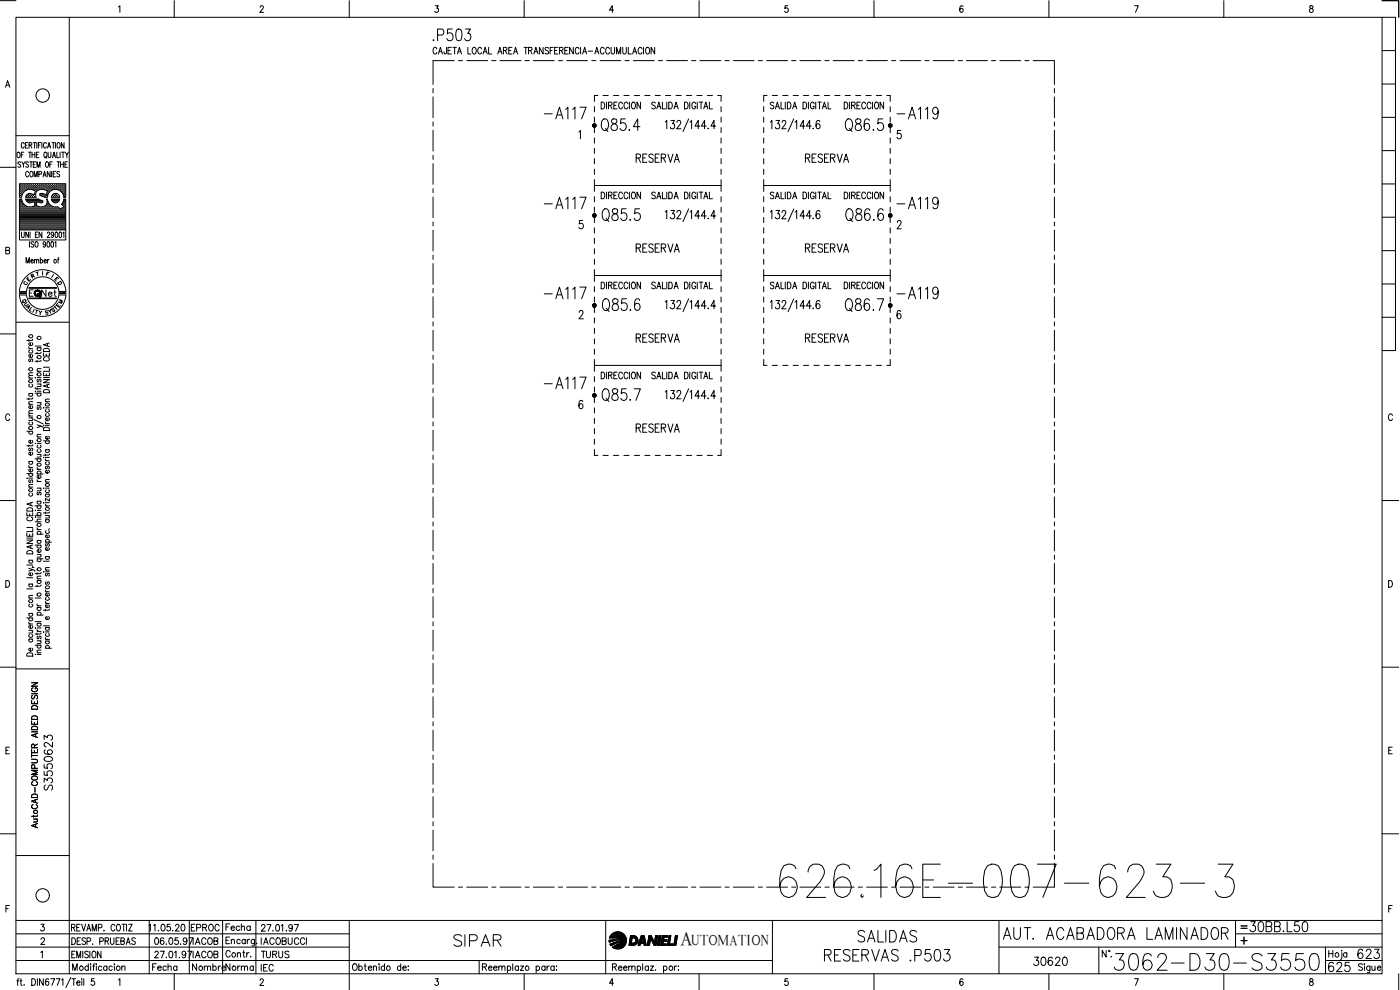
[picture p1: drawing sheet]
<svg xmlns="http://www.w3.org/2000/svg" width="420mm" height="297mm" viewBox="0 0 420 297" stroke-linecap="round" stroke-linejoin="round" font-family="sans-serif">
<defs><g id="words">
<text font-size="15.4" x="232.8" y="270.6">626.16E-007-623-3</text>
<text font-size="8.8" x="333" y="292.5">3062-D30-S3550</text>
<g font-size="7.1">
<text x="128.8" y="13.4">.P503</text>
<text x="162.3" y="37">-A117</text>
<text x="179.2" y="40.6">Q85.4</text>
<text x="252.6" y="40.6">Q86.5</text>
<text x="268.1" y="37">-A119</text>
<text x="162.3" y="63.9">-A117</text>
<text x="268.1" y="63.9">-A119</text>
<text x="162.3" y="91">-A117</text>
<text x="268.1" y="91">-A119</text>
<text x="162.3" y="117.8">-A117</text>
<text x="135.1" y="285">SIPAR</text>
<text x="256.1" y="284">SALIDAS</text>
<text x="299.9" y="282.9">AUT. ACABADORA LAMINADOR</text>
<text x="246.2" y="289.6">RESERVAS .P503</text>
</g>
<text font-size="6.6" x="373.9" y="280.8">30BB.L50</text>
<g font-size="6.2">
<text x="397.6" y="292.8">625</text>
<text x="406.4" y="288.9">623</text>
</g>
<text font-size="5.9" x="204.3" y="283.7">A</text>
<g font-size="5.7">
<text x="189.8" y="76.9">RESERVA</text>
<text x="240.6" y="76.9">RESERVA</text>
<text x="189.8" y="130.9">RESERVA</text>
<text x="16.6" y="238.1" transform="rotate(-90 16.6 238.1)">S3550623</text>
<text x="309" y="291">30620</text>
</g>
<g font-size="5.3">
<text x="11.3" y="90.3">Net</text>
<text x="56.4" y="292.5">Nombre</text>
<text x="66.7" y="292.5">Norma</text>
<text x="77.3" y="288.6">TURUS</text>
</g>
<g font-size="4.9">
<text x="56.1" y="280.5">EPROC</text>
<text x="77.3" y="292.5">IEC</text>
</g>
<g font-size="4.4">
<text x="6.7" y="85.7">E</text>
<text x="16.2" y="92.4">M</text>
<text x="207.5" y="283.7">UTOMATION</text>
</g>
<g font-size="4">
<text x="8.1" y="84.7">R</text>
<text x="5.6" y="92.1">Q</text>
<text x="6" y="93.1">U</text>
<text x="6.7" y="93.8">A</text>
<text x="14.1" y="94.9">S</text>
</g>
<g font-size="3.5">
<text x="14.1" y="84.3">I</text>
<text x="16.2" y="86.4">D</text>
<text x="371.1" y="279.8">=</text>
</g>
</g></defs>
<!-- layer: XR-FG100|CART -->
<g fill="none" stroke="#000" stroke-width=".3">
<path d="M0 .2h4.8M4.8 5.2h410v287h-410zM20.8 5.2v287M35.6 2.1l.4-.4v2M52.3 .2v5M78.1 2.2l.1-.4a.54 .54 0 0 1 .8 .2 .54 .54 0 0 1-.2 .7l-.8 1h1.1M104.8 .2v5M130.6 1.7h.9l-.4 .8a.6 .6 0 0 1 .4 .9 .6 .6 0 0 1-1-.1M157.3 .2v5M184.1 3h-1.2l.9-1.3v2M209.8 .2v5M236.4 1.7h-.8l-.1 .9a.61 .61 0 0 1 .9-.1 .61 .61 0 0 1 0 .9 .61 .61 0 0 1-.9-.1"/>
<path d="M262.3 .2v5M289 2l-.5-.3a1.17 1.17 0 0 0 .1 2 .59 .59 0 0 0 .5-.8 .59 .59 0 0 0-1-.2l-.1 .3M314.8 .2v5M340.5 1.7h1.1l-.8 2M367.3 .2v5M393.1 1.8v.6a.82 .82 0 0 1 .9 .3 .82 .82 0 0 1 0 .9 .65 .65 0 0 1-1.1-.4 .65 .65 0 0 1 .9-.7l.2-.3v-.4zM414.8 .2h5v5M414.8 5.2h4v100h-4M414.8 15.2h4M1.7 26.2l.6-2 .7 2M1.9 25.6h.8M414.8 35.2h4"/>
<path d="M414.8 25.2h4M0 50.2h4.8M4.8 40.7h16M5.3 45.7h.1a.86 .86 0 0 1 .6 .8 .86 .86 0 0 1-.6 .8 1.14 1.14 0 0 1-.1-1.6zM6 57h.1M6 56.4h.1M6 55.7h.1M6 57.6h.1M6 58.3h.1M6 58.9h.1M6 59.9h.4M6.1 57.3h.2"/>
<path d="M6.1 56.7h.2M6.1 56.1h.2M6.1 55.4h.2M6.1 58h.2M6.1 58.6h.2M6.2 48.8l-.3-.3-.5 .3v.3l.8 .6-.3 .5-.5-.3M6.2 55.4v.1M6.2 56v.2M6.2 56.6v.2M6.2 57.3v.1M6.2 57.9v.2M6.2 58.5v.2"/>
<path d="M6.4 46.4h.5M6.5 57h.1M6.5 56.4h.1M6.5 55.7h.1M6.5 57.6h.1M6.5 58.3h.1M6.6 48.5l.4 .8 .5-.8M6.6 55.7v.1M6.6 56.3v.2M6.6 57v.1M6.6 57.6v.1M6.6 58.2v.2"/>
<path d="M6.8 57.3h.1M6.8 56.7h.1M6.8 56.1h.1M6.8 55.4h.1M6.9 55.4v.1M6.9 56v.2M6.9 56.6v.2M6.9 57.3v.1M7 49.3v.9M7.1 57h.2M7.1 56.4h.2M7.1 55.7h.2"/>
<path d="M7.2 45.7h-.8v1.6M7.2 55.7v.1M7.2 56.3v.2M7.2 57v.1M7.2 57.6l-.7 1.6h-.7v-4.1h13.9v4.1h-.6l-.2-1-.4-.6M7.2 57.6a2.3 2.3 0 0 1 2.5-.7l.9 .4-.4 1.1-.9-.3M7.3 43.2a.47 .47 0 0 0-.6-.4 .47 .47 0 0 0-.3 .6v.4a.46 .46 0 0 0 .3 .6 .46 .46 0 0 0 .6-.4M7.4 56.7h.2M7.4 56.1h.2M7.4 55.4h.2M7.5 55.4v.1M7.5 56v.2"/>
<path d="M7.5 56.6v.2M7.6 43.5h.5M7.7 57h.1M7.7 56.4h.2M7.7 55.7h.2M7.8 55.7v.1M7.8 56.3v.2M7.8 57h.1M7.8 59.9h3.7M7.9 58.9h.1M8 56.7h.2M8 56.1h.2"/>
<path d="M8 55.4h.2M8 58.6h.2M8.1 55.4v.1M8.1 56v.2M8.1 56.6v.2M8.1 58.5v.2M8.4 42.8h-.8v1.6h.8M8.4 56.4h.2M8.4 55.7h.2M8.4 58.9h.2M8.4 58.3h.2M8.5 55.7v.1"/>
<path d="M8.5 56.3v.2M8.5 58.3v.1M8.5 58.9v.1M8.5 58.1l-.5 .5-.3 .6h3.1M8.6 48.8a.42 .42 0 0 0-.7-.3 .42 .42 0 0 0-.1 .7l.5 .2a.43 .43 0 0 1 .1 .7 .43 .43 0 0 1-.7-.2M8.6 45.7h.8M8.6 51.8a.47 .47 0 0 0-.6-.4 .47 .47 0 0 0-.3 .7v.3a.47 .47 0 0 0 .3 .7 .47 .47 0 0 0 .6-.4M8.7 56.7h.1M8.7 56.1h.1M8.7 55.4h.1M8.7 58.6h.1M8.7 43.5h.7l.1-.6-.8-.1v1.6"/>
<path d="M8.8 55.4v.1M8.8 56v.2M8.8 56.6v.1M8.8 58.5v.2M8.9 48.5h.8M9 45.7v1.6M9 56.4h.2M9 55.7h.2M9 58.3h.2M9 58.9h.2M9.1 51.6l.2-.2a.86 .86 0 0 1 .6 .8 .86 .86 0 0 1-.6 .9l-.4-.7zM9.1 55.7v.1"/>
<path d="M9.1 56.3v.2M9.1 58.2v.2M9.1 58.9v.1M9.1 43.5l.5 .9M9.3 58.1h-.8M9.3 56.7h.2M9.3 56.1h.2M9.3 55.4h.2M9.3 58.6h.2M9.3 48.5v1.7M9.4 55.4v.1M9.4 56v.2"/>
<path d="M9.4 56.6v.2M9.4 58.5v.2M9.6 46.4h.9M9.6 45.7v1.6M9.7 56.4h.1M9.7 55.7h.1M9.7 58.9h.1M9.7 58.4h.1M9.7 55.7v.1M9.7 56.3v.2M9.7 58.9v.1M9.9 56.7h.2"/>
<path d="M9.9 56.1h.2M9.9 55.4h.2M9.9 58.6h.2M10 49.3h.5M10 42.8h.8M10 55.4v.1M10 56v.2M10 56.6v.2M10 58.5v.2M10.2 53.1v-1.7l.5 1.7 .5-1.7v1.7M10.3 57h.2M10.3 56.4h.2"/>
<path d="M10.3 55.7h.2M10.3 58.9h.2M10.4 42.8v1.6M10.4 55.7v.1M10.4 56.3v.2M10.4 57v.1M10.4 58.9v.1M10.4 58.3h.1M10.5 45.7v1.6M10.6 56.7h.2M10.6 56.1h.2M10.6 55.4h.2"/>
<path d="M10.7 55.4v.1M10.7 56v.2M10.7 56.6v.2M10.7 57.3h.1M10.8 48.5h-.8v1.7h.8M10.9 57h.2M10.9 56.4h.2M10.9 55.7h.2M10.9 46.4h.5M11 55.7v.1M11 56.3v.2M11 57v.1"/>
<path d="M11 42.8v1.6M11.1 50.2v-1.7l.5 1.7 .4-1.7v1.7M11.2 56.7h.2M11.2 56.1h.2M11.2 55.4h.2M11.3 55.4v.1M11.3 56v.2M11.3 56.6v.2M11.4 57.1a1.46 1.46 0 0 0-.5 2M11.4 59.7h-3.7l.3 .6 .5 .5M11.4 59.7l.3 .1M11.5 43.5h.5"/>
<path d="M11.6 56.4h.1M11.6 55.7h.1M11.6 52.3l.8-.2v-.6l-.8-.1v1.7M11.6 55.7v.1M11.6 56.3v.2M11.6 59.8l1 .3M11.7 45.7h-.8v1.6h.8M11.9 56.7h.1M11.9 56.1h.1M11.9 55.4h.1M11.9 55.4v.1M11.9 56v.2"/>
<path d="M11.9 56.6v.2M12 58.7l1 .3M12.2 56.4h.2M12.2 55.7h.2M12.2 58.3h.2M12.3 42.8h-.8v1.6M12.3 55.7v.1M12.3 56.3v.2M12.3 58.2v.2M12.5 56.7h.2M12.5 56.1h.2M12.5 55.4h.2"/>
<path d="M12.5 58.6h.2M12.6 42.8v1.6M12.6 55.4v.1M12.6 56v.2M12.6 56.6v.1M12.6 58.5v.2M12.8 56.4h.2M12.8 55.7h.2M12.8 58.3h.2M12.9 53.1l.5-1.7 .4 1.7M12.9 55.7v.1M12.9 56.3v.2"/>
<path d="M12.9 58.2v.2M13 58.1l-.4-.1a.41 .41 0 0 0-.5 .1 .41 .41 0 0 0 0 .5M13 59l.5 .2M13.1 52.5h.6M13.1 56.7h.2M13.1 56.1h.2M13.1 55.4h.2M13.1 58.6h.2M13.2 55.4v.1M13.2 56v.2M13.2 56.6v.2M13.2 58.5v.2"/>
<path d="M13.3 56.9l1 .4-.4 1.1-1-.3M13.3 56.9l-1-.1-1 .4M13.4 45.7h.1a.86 .86 0 0 1 .6 .8 .86 .86 0 0 1-.6 .8 1.2 1.2 0 0 1-.1-1.6zM13.5 56.4h.1M13.5 55.7h.1M13.5 58.9h.1M13.5 59.2h.6M13.5 55.7v.1M13.5 56.3v.2M13.5 58.9v.1M13.7 47l.4 .4M13.8 56.7h.1"/>
<path d="M13.8 56.1h.1M13.8 55.4h.1M13.8 58.6h.1M13.8 48.6l.2-.1a.86 .86 0 0 1 .6 .9 .86 .86 0 0 1-.6 .8 1.2 1.2 0 0 1-.2-1.6zM13.8 55.4v.1M13.8 56v.2M13.8 56.6v.2M13.8 58.5v.2M13.9 43.2a.47 .47 0 0 0-.6-.4 .47 .47 0 0 0-.3 .6v.4a.46 .46 0 0 0 .4 .6 .46 .46 0 0 0 .5-.4M14.1 58.9h.1M14.1 57h.2M14.1 56.4h.2"/>
<path d="M14.1 55.7h.2M14.1 58.3h.2M14.1 59.7h-.2a1.69 1.69 0 0 1-.3 2 1.69 1.69 0 0 1-2 .3l-.7-.3 .2-1.2 1 .3M14.2 55.7v.1M14.2 56.3v.2M14.2 57v.1M14.2 58.2v.2M14.2 59.7l.2 .8M14.2 57.6h.1M14.3 44.4l.4-1.6 .5 1.6M14.4 58.4l-.2 .8M14.4 57.3h.2"/>
<path d="M14.4 56.7h.2M14.4 56.1h.2M14.4 55.4h.2M14.4 58h.1M14.4 45.7v1.1l.4 .5 .5-.5v-1.1M14.4 43.9h.6M14.5 55.4v.1M14.5 56v.2M14.5 56.6v.2M14.5 57.3v.1M14.5 57.9h.1M14.7 57h.2"/>
<path d="M14.7 56.4h.2M14.7 55.7h.2M14.8 55.7v.1M14.8 56.3v.2M14.8 57v.1M14.9 57.6l-.5 .8M14.9 49.3h.5M15 51.4v1.7l-.8-1.7v1.7M15 56.7h.2M15 56.1h.2M15 55.4h.2M15.1 55.4v.1"/>
<path d="M15.1 56v.2M15.1 56.6v.2M15.4 56.4h.1M15.4 55.7h.1M15.4 59.7a1.25 1.25 0 0 0 1.3 1.2 1.25 1.25 0 0 0 1.2-1.2h-2.5M15.4 59.2a1.25 1.25 0 0 1 1.3-1.2 1.25 1.25 0 0 1 1.2 1.2h-2.5M15.5 57h-.1M15.5 55.7v.1M15.5 56.3v.2M15.5 51.4v1.7M15.5 59.9h2.3M15.6 42.8h.8"/>
<path d="M15.7 56.7h.1M15.7 56.1h.1M15.7 55.4h.1M15.7 57a2.42 2.42 0 0 1 2.7 .6M15.7 48.5h-.8v1.7M15.7 57l-.8 .6M15.7 47.3l.5-1.6 .5 1.6M15.7 55.4v.1M15.7 56v.2M15.7 56.6v.2M15.8 58.6l-.1 .1M15.9 46.8h.6"/>
<path d="M16 52.2h.4M16 56.4h.2M16 55.7h.2M16 58.9h.2M16 42.8v1.6M16.1 55.7v.1M16.1 56.3v.2M16.1 58.3v.1M16.1 58.9v.1M16.1 58.3h.1M16.3 56.7h.2M16.3 56.1h.2"/>
<path d="M16.3 55.4h.2M16.3 58.6h.2M16.4 55.4v.1M16.4 56v.2M16.4 56.6v.1M16.4 58.5v.2M16.6 56.4h.2M16.6 55.7h.2M16.6 58.3h.2M16.6 58.9h.2M16.6 42.8v1.6M16.7 51.4h-.7v1.7h.7"/>
<path d="M16.7 55.7v.1M16.7 56.3v.2M16.7 58.2v.2M16.7 58.9v.1M16.9 56.7h.2M16.9 56.1h.2M16.9 55.4h.2M16.9 58.6h.2M17 55.4v.1M17 56v.2M17 56.6v.2M17 58.5v.2"/>
<path d="M17.1 45.7v1.6h.6M17.1 48.5h.8M17.3 56.4h.1M17.3 55.7h.1M17.3 58.9h.1M17.4 42.9v-.1a.86 .86 0 0 1 .7 .8 .86 .86 0 0 1-.7 .8 1.14 1.14 0 0 1 0-1.5zM17.4 55.7v.1M17.4 56.3v.2M17.4 58.9v.1M17.5 48.5v1.7M17.6 56.7h.1M17.6 56.1h.1"/>
<path d="M17.6 55.4h.1M17.7 55.4v.1M17.7 56v.2M17.7 56.6v.2M17.9 51.6l-.3-.2-.5 .2 .1 .5 .7 .5-.3 .5-.5-.3M17.9 57h.2M17.9 56.4h.2M17.9 55.7h.2M18 55.7v.1M18 56.3v.2M18 57v.1M18 45.7v1.6"/>
<path d="M18.2 49.3h.8M18.2 48.5v1.7M18.2 56.7h.2M18.2 56.1h.2M18.2 55.4h.2M18.3 57.3h.1M18.3 55.4v.1M18.3 56v.2M18.3 56.6v.2M18.5 45.7h.8M18.5 57h.2M18.5 56.4h.2"/>
<path d="M18.5 55.7h.2M18.6 57.6h.1M18.6 55.7v.1M18.6 56.3v.2M18.6 57v.1M18.8 57.3h.2M18.8 56.7h.2M18.8 56.1h.2M18.8 55.4h.2M18.8 58h.2M18.9 45.7v1.6M18.9 55.4v.1"/>
<path d="M18.9 56v.2M18.9 56.6v.2M18.9 57.3v.1M18.9 57.9v.2M19 48.5v1.7M19.2 57h.1M19.2 56.4h.1M19.2 55.7h.1M19.2 57.6h.1M19.2 58.3h.1M19.2 42.8v1.6l-.8-1.6v1.6M19.2 58.9h.1"/>
<path d="M19.2 59.9h.4M19.3 55.7v.1M19.3 56.3v.2M19.3 57v.1M19.3 57.6v.1M19.3 58.2v.2M19.3 58.9v.1M19.5 57.3h.1M19.5 56.7h.1M19.5 56.1h.1M19.5 55.4h.1M19.5 58h.1"/>
<path d="M19.5 58.6h.1M19.5 49.3h.4M19.6 45.7l.5 .7 .4-.7M19.6 55.4v.1M19.6 56v.2M19.6 56.6v.2M19.6 57.3v.1M19.6 57.9v.2M19.6 58.5v.2M20.1 46.4v.9M20.2 48.5h-.7v1.7h.7M414.8 55.2h4"/>
<path d="M414.8 45.2h4M1.7 75.1l1-.1 .1-.6-1.1-.2v2l1.1-.2 .1-.5-.4-.4M5.8 69v3h13.9v-3M6 64.6h13.6M6 64.3h13.6M6 64h13.6M6 63.7h13.6M6 63.4h13.6M6 63.1h13.6M6 62.7h12M6 62.4h11.7M6 62.1h2.3"/>
<path d="M6 61.8h1.6M6 61.5h1.2M6 61.2h.9M6 60.8h.7M6 60.5h.6M6 60.2h.4M6 65h13.6M6 65.3h13.6M6 65.6h13.6M6 65.9h13.6M6 66.2h13.6M6 66.5h13.6"/>
<path d="M6 66.9h13.6M6 67.2h13.6M6 67.5h13.6M6 67.8h13.6M6 68.1h13.6M6 68.4h13.6M6 68.8h13.6M6.4 69.6l.1 1.4 .3 .3 .5-.5v-1.2M7.8 78.9v-1.6l.5 1.6 .5-1.6v1.6M8 60.2h4.4M8.3 60.5h1.6M8.5 60.8h.8"/>
<path d="M8.6 69.6v1.7l-.9-1.7v1.7M8.8 72.5v1.7M9 69.6v1.7M9.3 78.3h.7l-.1-.3a.47 .47 0 0 0-.7 .1 .47 .47 0 0 0 .1 .6l.3 .2 .4-.2M9.3 60.8l.9-.3 .3 1.2-.8 .3a2.54 2.54 0 0 1-3.2-2.3h-.7v9.3h13.9v-9.3h-.5l-.8 1.6 .8 .7M9.7 62.1h2M10.2 72.8l-.3-.3-.6 .3 .1 .3 .8 .6-.3 .5-.6-.3M10.3 78.2l.3-.4 .3 .1 .1 1M10.3 77.8v1.1M10.4 60.5h.6M10.5 60.8h.5M10.5 61.2h.4"/>
<path d="M10.5 61.8h.3M10.6 61.5h.2M10.6 70.4h.5M10.8 72.6v-.1a.86 .86 0 0 1 .7 .8 .86 .86 0 0 1-.7 .9 1.14 1.14 0 0 1 0-1.6zM11 78.2l.3-.4 .3 .1v1M11.4 69.6h-.8v1.7h.8M11.5 60.5h1.3M12.1 78.1l.1-.2a.47 .47 0 0 1 .6 .5 .47 .47 0 0 1-.6 .5l-.1-.2M12.1 77.3v1.6M12.6 69.6v1.7l-.9-1.7v1.7M12.7 60.2l.2 .2-.1 .3-.7 .1M13.1 62.1h2.8"/>
<path d="M13.2 78.3h.7l-.1-.4a.46 .46 0 0 0-.6 .5 .46 .46 0 0 0 .7 .3M13.6 61.8h1.7M13.7 73.1l-.2 .3a.45 .45 0 0 1-.6-.4 .45 .45 0 0 1 .6-.4l.1 1.3-.3 .3-.3-.3M13.9 61.5h1M14.1 61.2h.5M14.2 60.8h.2M14.2 70l.2-.4 .5 .3-.8 1.4h.9M14.2 60.5h.1M14.3 72.6l.1-.1a.92 .92 0 0 1 .5 .8 .92 .92 0 0 1-.5 .9l-.3-.3zM14.3 77.8v1.1M14.4 60.5l.5 .8 .8 .6M14.7 77.8l-.4 .5"/>
<path d="M15.5 72.6l.1-.1a.96 .96 0 0 1 0 1.7l-.3-.3zM15.7 60.2h1.9M15.7 61.9l.6 .2a1.41 1.41 0 0 1 1.8 .6l1.1-.6M16 60.5h1.4M16.1 70.2l-.2 .4a.45 .45 0 0 1-.6-.5 .45 .45 0 0 1 .6-.4l.1 1.3-.3 .3-.3-.3M16.5 72.8l.3-.3v1.7M16.7 69.7l.1-.1a.92 .92 0 0 1 .6 .8 .92 .92 0 0 1-.6 .9l-.3-.7zM17.3 77.8h.4M17.7 77.3l-.3 .3v1.3M17.9 69.7l.1-.1a.96 .96 0 0 1 0 1.7l-.3-.3zM18.2 62.7h1.4M18.7 61.2h.9"/>
<path d="M18.8 62.4h.8M18.8 61.5h.8M18.9 69.9l.3-.3v1.7M18.9 60.8h.7M19 60.5h.6M19.1 61.8h.5M19.2 60.2h.4M19.3 62.1h.3M414.8 75.2h4M414.8 65.2h4M4.8 96.7h16M5.8 88.5a7 7 0 0 0 7 6.4 7 7 0 0 0 7-6.4"/>
<path d="M5.8 87.4a7 7 0 0 1 7-6.5 7 7 0 0 1 7 6.5M5.8 87.4h2.1M7.9 88.5a4.9 4.9 0 0 0 4.9 4.3 4.9 4.9 0 0 0 4.9-4.3M7.9 87.4a4.9 4.9 0 0 1 4.9-4.4 4.9 4.9 0 0 1 4.9 4.4M8.7 89.4h8.2M8.7 89.6h8.2M8.7 86.5h8.2M8.7 86.3h8.2M8.8 89.5h8M8.8 86.4h8M10 87h-1.2v1.9M10.8 93l.6 .2"/>
<path d="M11.8 93.3l.3 .5 .5-.4M12.1 93.8v.6M12.8 81.5v1M414.8 95.2h4M414.8 85.2h4M0 100.2h4.8M8.6 104l.1 .4 .4 .2M8.6 101.9v.5M8.6 119.4v.5M8.6 118.1h1.2M8.6 113.4h1.2M8.6 104.6h1.2"/>
<path d="M8.9 118.1a.49 .49 0 0 0 0 .7 .49 .49 0 0 0 .7 0 .49 .49 0 0 0 0-.7M8.9 115.3a.51 .51 0 0 0 0 .7 .51 .51 0 0 0 .7 0 .51 .51 0 0 0 0-.7M8.9 107.7l-.3 .3 .1 .4h.4l.2-.6 .3-.1 .2 .3-.2 .5M8.9 105.1a.51 .51 0 0 0 0 .7 .51 .51 0 0 0 .7 0 .51 .51 0 0 0 0-.7M9.6 106.4a.5 .5 0 0 1 0 .7 .5 .5 0 0 1-.7 0 .5 .5 0 0 1 .1-.7h.1v.9M9.6 102.8a.5 .5 0 0 1 0 .8 .5 .5 0 0 1-.7 0 .5 .5 0 0 1 .1-.8h.1v.9M9.8 119.4l-.1 .3h-1.7M9.8 112.6l-1.1 .1-.1 .4 .4 .3M9.8 111.8l-1.1 .1-.1 .4 .4 .3M9.8 101.8l-.3 .4h-1.5M10.5 116.3l.4 .4h1.4M10.5 118h1.8"/>
<path d="M10.5 103.8h1.8M10.6 117.3v.2zM10.6 113.2v.2zM11.1 113.3h1.2M11.1 105.7v.5M11.1 108.1v.6M11.1 116.4v.5M11.1 117.4h1.2M11.1 115.2h1.2M11.1 111.4h1.2M11.1 104.3h1.2M11.4 118a.51 .51 0 0 0 0 .7 .51 .51 0 0 0 .7 0 .51 .51 0 0 0 0-.7"/>
<path d="M11.4 113.8l-.3 .3 .1 .4h.4l.2-.6 .3-.1 .2 .3-.2 .5M11.4 104.3a.51 .51 0 0 0 0 .8 .51 .51 0 0 0 .7 0 .51 .51 0 0 0 0-.8M12 115.2l.3 .4-.1 .3-1.1 .1M12.3 110.6l-1.1 .1-.1 .3 .4 .4M12.3 108.1l-.1 .3h-1.7M12.3 105.6l-.3 .4h-1.5M13 113.9h1.8l-1.8 .9h1.8M13 111.8v.9h1.8v-.9M13 105.9v.9h1.8v-.9M13 113.3h1.8M13 110.2h1.8M13.1 117.2a.96 .96 0 0 1 1.1-.3 .96 .96 0 0 1 .6 .9h-1.8z"/>
<path d="M13.1 104.8a.96 .96 0 0 1 1.1-.3 .96 .96 0 0 1 .6 1h-1.8zM13.5 107.3a.54 .54 0 0 0-.5 .6 .54 .54 0 0 0 .7 .4h.4a.54 .54 0 0 0 .7-.4 .54 .54 0 0 0-.4-.6M13.9 106.2v.6M13.9 112.2v.5M14.2 103.1v.7M14.2 115.5v.6M14.8 119.7l-1.1 .1-.1 .4 .4 .3M14.8 115.3l-1.8 .5 1.8 .6M14.8 110.6v.8h-1.8M14.8 102.9l-1.8 .5 1.8 .6M2.9 124.7a.63 .63 0 0 0-.7-.5 .63 .63 0 0 0-.5 .8v.4a.63 .63 0 0 0 .5 .8 .63 .63 0 0 0 .7-.5M8 129.4h1.8"/>
<path d="M8.6 139.7l.1 .3 .4 .3M8.6 138.5h1.2M8.6 133.5v.5M8.6 125.4h1.2M8.6 124.8h1.2M8.6 121.3h1.2M8.9 138.5l-.2 .1a.52 .52 0 0 0 .6 .7 .52 .52 0 0 0 .3-.8M8.9 134.4l-.3 .3 .1 .5h.4l.2-.7 .3-.1 .2 .3-.2 .5M8.9 129.4a.51 .51 0 0 0 0 .7 .51 .51 0 0 0 .7 0 .51 .51 0 0 0 0-.7M8.9 126.6a.49 .49 0 0 0 0 .8 .49 .49 0 0 0 .7 0 .49 .49 0 0 0 0-.8M9.5 125.4l.3 .4-.1 .3-1.1 .1M9.6 135.7a.5 .5 0 0 1 0 .7 .5 .5 0 0 1-.7 0 .5 .5 0 0 1 .1-.7h.1v.9"/>
<path d="M9.6 132.1a.5 .5 0 0 1 0 .7 .5 .5 0 0 1-.7 .1 .5 .5 0 0 1-.1-.7l.3-.1v.9M9.6 121.7a.5 .5 0 0 1 0 .8 .5 .5 0 0 1-.7 0 .5 .5 0 0 1 .1-.8h.1v.9M9.8 133.4l-.1 .3-1.7 .1M9.8 124l-1.1 .1-.1 .3 .4 .4M9.8 123.2l-1.1 .1-.1 .3 .4 .4M9.8 120.5l-1.1 .1-.1 .4 .4 .3M10.2 125.9l2.8 1.3M10.5 133h.2zM10.5 137.7h1.8M11.1 127.5l1.2 .4-1.2 .4M11.1 136.3h1.2M11.1 133h1.2"/>
<path d="M11.1 131.1h1.2M11.1 120.8h1.2M11.4 137.7l-.2 .1a.52 .52 0 0 0 .6 .7 .52 .52 0 0 0 .3-.8M11.4 134.9a.51 .51 0 0 0 0 .7 .51 .51 0 0 0 .7 0 .51 .51 0 0 0 0-.7M11.4 133.5a.51 .51 0 0 0 0 .8 .51 .51 0 0 0 .7 0 .51 .51 0 0 0 0-.8M11.4 122l-.3 .3 .1 .5h.4l.2-.7 .3-.1 .2 .3-.2 .5M12 136.3l.3 .4-.1 .4h-1.1M12 120.8l.3 .4-.1 .3-1.1 .1M12.3 130.3l-1.1 .1-.1 .4 .4 .3M12.3 127.9l.6 .2 .1 .3M13 137.2h.2zM13 127.6h.2z"/>
<path d="M13 122.4h.2zM13 132.3h1.8M13.1 128.5a.96 .96 0 0 1 1.1-.3 .96 .96 0 0 1 .6 1h-1.8zM13.6 137.7l.1 .3 .4 .2M13.6 126.6l.1 .3 .4 .2M13.6 136.3v.5M13.6 138.2h1.2M13.6 137.2h1.2M13.6 134.9h1.2M13.6 127.6h1.2M13.6 127.1h1.2M13.6 122.4h1.2"/>
<path d="M13.6 120.5h1.2M13.9 139.9l-.3 .3 .3 .5 .4-.7h.4l.1 .4-.2 .3M13.9 138.7l-.2 .1a.52 .52 0 0 0 .6 .7 .52 .52 0 0 0 .3-.8M13.9 134.9l-.2 .2a.52 .52 0 0 0 .6 .7 .52 .52 0 0 0 .3-.9M13.9 132.3l-.2 .1a.52 .52 0 0 0 .6 .7 .52 .52 0 0 0 .3-.8M13.9 124.1l-.2 .1a.52 .52 0 0 0 .6 .8 .52 .52 0 0 0 .3-.9M13.9 122.8l-.2 .2a.52 .52 0 0 0 .6 .7 .52 .52 0 0 0 .3-.9M14.6 130.9l.1 .1a.52 .52 0 0 1-.5 .8 .52 .52 0 0 1-.4-.8l.3-.1v.9M14.6 125.4l.1 .1a.52 .52 0 0 1-.5 .7 .52 .52 0 0 1-.4-.7l.3-.1v.8M14.8 136.2l-.3 .4h-1.5M417.9 124.7a.63 .63 0 0 0-.7-.5 .63 .63 0 0 0-.5 .8v.4a.63 .63 0 0 0 .5 .8 .63 .63 0 0 0 .7-.5M0 150.2h4.8"/>
<path d="M8 159.9v1h1.8v-1M8 153.8v1h1.8v-1M8 143.5h.2zM8 158.3h1.8M8 142.1h1.8M8.1 152.6a.96 .96 0 0 1 1.1-.2 .96 .96 0 0 1 .6 1h-1.8zM8.5 155.2a.56 .56 0 0 0-.5 .7 .56 .56 0 0 0 .7 .4h.4a.56 .56 0 0 0 .7-.4 .56 .56 0 0 0-.4-.7M8.6 146.2h1.2M8.6 143.5h1.2M8.6 140.3h1.2M8.9 148a.51 .51 0 0 0 0 .7 .51 .51 0 0 0 .7 0 .51 .51 0 0 0 0-.7M8.9 144l-.3 .3 .1 .4h.4l.1-.5 .4-.2 .2 .3-.2 .5"/>
<path d="M8.9 142.1l-.2 .1a.52 .52 0 0 0 .6 .8 .52 .52 0 0 0 .3-.9M8.9 154.2v.6M9.2 150.9v.7M9.6 140.7a.5 .5 0 0 1 0 .7 .5 .5 0 0 1-.7 0 .5 .5 0 0 1 .1-.7h.1v.9M9.8 158.6v.9h-1.8M9.8 150.7l-1.8 .5 1.8 .6M9.8 145.4h-1.1l-.1 .4 .4 .4M10.5 155.1h.2zM10.5 153.1h.2zM10.5 151.8h1.8M10.5 156.6h1.8M10.5 154.6h1.8"/>
<path d="M11.1 158.3l.1 .4 .4 .2M11.1 143.9l.1 .4 .4 .2M11.1 140.3l.1 .3 .4 .2M11.1 146.5h1.2M11.1 158.9h1.2M11.1 155.1h1.2M11.1 153.1h1.2M11.1 150.4h1.2M11.1 144.5h1.2M11.1 142.2h1.9M11.1 140.8h1.2M11.4 154.6a.51 .51 0 0 1 0-.7 .51 .51 0 0 1 .7 0 .51 .51 0 0 1 0 .7"/>
<path d="M11.4 151.8a.51 .51 0 0 0 0 .7 .51 .51 0 0 0 .7 0 .51 .51 0 0 0 0-.7M11.4 150.4a.49 .49 0 0 0 0 .7 .49 .49 0 0 0 .7 0 .49 .49 0 0 0 0-.7M11.4 147.7l-.3 .3 .1 .4h.4l.2-.6 .3-.1 .2 .3-.2 .5M11.4 142.2a.51 .51 0 0 1 0-.7 .51 .51 0 0 1 .7 0 .51 .51 0 0 1 0 .7M12 146.5l.3 .3-.1 .4-1.1 .1M12.1 142.6a.5 .5 0 0 1 0 .8 .5 .5 0 0 1-.7 0 .5 .5 0 0 1 .1-.8h.1v.9M12.3 155.8l-1.1 .1-.1 .3 .4 .4M13 150.8h.2zM13 146.5h.2zM13.6 151.2l.1 .4 .4 .2M13.6 153.6v.5M13.6 155.9h1.2"/>
<path d="M13.6 154.7h1.2M13.6 151.8h1.2M13.6 150.8h1.2M13.6 148.3h1.2M13.6 146.5h1.2M13.6 144.6h1.2M13.9 159.2l-.2 .2a.52 .52 0 0 0 .6 .7 .52 .52 0 0 0 .3-.9M13.9 155.9l-.2 .2a.52 .52 0 0 0 .6 .7 .52 .52 0 0 0 .3-.9M13.9 148.3l-.2 .1a.52 .52 0 0 0 .6 .7 .52 .52 0 0 0 .3-.8M13.9 147l-.2 .1a.52 .52 0 0 0 .6 .7 .52 .52 0 0 0 .3-.8M14.5 154.7l.3 .3-.1 .4h-1.1M14.6 141.1l.1 .2a.53 .53 0 0 1-.5 .7 .53 .53 0 0 1-.4-.8l.3-.1v.9"/>
<path d="M14.7 158.7h-.1M14.8 153.6l-.3 .3h-1.5M14.8 149.5v.8l-1.2-.8v.8M14.8 143.9h-1.1l-.1 .4 .4 .3M414.8 150.2h5M1.7 174.2a1.01 1.01 0 0 1 1.2 1 1.01 1.01 0 0 1-1.2 1zM8 162h1.8l-1.8 1.1h1.8M8 176.7h1.8M8 173.3h1.8M8 169.5h1.8M8 161.4h1.8M8.1 165.5a.96 .96 0 0 1 1.1-.3 .96 .96 0 0 1 .6 1h-1.8z"/>
<path d="M8.6 170.5l1.2 .4-1.2 .5M8.6 179.4h1.2M8.6 175.2h1.2M8.6 168.1h1.2M8.9 175.2l-.2 .2a.52 .52 0 0 0 .6 .7 .52 .52 0 0 0 .3-.9M8.9 168.1a.51 .51 0 0 0 0 .7 .51 .51 0 0 0 .7 0 .51 .51 0 0 0 0-.7M8.9 160.3v.6M9.2 163.7v.8M9.6 171.9a.5 .5 0 0 1 0 .7 .5 .5 0 0 1-.7 0 .5 .5 0 0 1 .1-.7h.1v.8M9.7 170.1v.2v-.2l.5 .2M9.8 178.6l-1.1 .1-.1 .4 .4 .3M9.8 170.9l.6 .2 .1 .3"/>
<path d="M9.8 163.5l-1.8 .6 1.8 .6M10.5 179.4h1.8M10.5 163.6h1.8M11.1 171.8v.5M11.1 175.6v.5M11.1 174.2h1.2M11.1 173.7h1.2M11.1 167.7h1.9M11.1 166.4h1.2M11.1 162.2h1.2M11.1 160.3h1.9M11.4 174.2a.51 .51 0 0 0 0 .7 .51 .51 0 0 0 .7 0 .51 .51 0 0 0 0-.7"/>
<path d="M11.4 167.7l-.2 .1a.52 .52 0 0 0 .6 .7 .52 .52 0 0 0 .3-.8M11.4 163.6a.51 .51 0 0 0 0 .7 .51 .51 0 0 0 .7 0 .51 .51 0 0 0 0-.7M11.4 162.2a.51 .51 0 0 0 0 .7 .51 .51 0 0 0 .7 0 .51 .51 0 0 0 0-.7M11.4 160.3a.51 .51 0 0 1 0-.7 .51 .51 0 0 1 .7 0 .51 .51 0 0 1 0 .7M12 166.4l.3 .3-.1 .4-1.1 .1M12.1 164.9a.5 .5 0 0 1 0 .7 .5 .5 0 0 1-.7 0 .5 .5 0 0 1 .1-.7h.1v.9M12.3 175.5l-.3 .4h-1.5M12.3 172.9l-1.1 .1-.1 .3 .4 .4M12.3 171.7l-.3 .4h-1.5M13 171.6h.2zM13 168.4h1.8M13.6 177l.1 .4 .4 .2"/>
<path d="M13.6 177.6h1.2M13.6 171.6h1.2M13.6 171.1h1.2M13.6 167h1.2M13.6 162.7h1.9M13.9 179.3l-.2 .1a.51 .51 0 0 0 .6 .7 .51 .51 0 0 0 .3-.8M13.9 174.6l-.3 .3 .1 .4h.4l.2-.6 .3-.1 .2 .3-.2 .4M13.9 172l-.3 .3 .1 .4h.4l.2-.6 .3-.1 .2 .3-.2 .5M13.9 167l-.2 .1a.52 .52 0 0 0 .6 .7 .52 .52 0 0 0 .3-.8M13.9 163.1l-.3 .3 .1 .4h.4l.2-.6 .3-.1 .2 .3-.2 .5M13.9 162.7a.55 .55 0 0 1 .2-.9 .55 .55 0 0 1 .7 .6l-.2 .3M14.6 178a.5 .5 0 0 1 0 .7 .5 .5 0 0 1-.7 .1 .5 .5 0 0 1-.1-.7l.3-.1v.8"/>
<path d="M14.6 164.3l.1 .2a.53 .53 0 0 1-.5 .7 .53 .53 0 0 1-.4-.8l.3-.1v.9M14.6 160.5l.1 .1a.52 .52 0 0 1-.5 .8 .52 .52 0 0 1-.4-.8l.3-.1v.9M14.8 170.3h-1.1l-.1 .4 .4 .4M416.7 174.2a1.01 1.01 0 0 1 1.2 1 1.01 1.01 0 0 1-1.2 1zM8 185.4h1.8M8.1 196.1a.99 .99 0 0 1 1.1-.2 .99 .99 0 0 1 .6 1h-1.8zM8.6 186.7l.1 .3 .4 .2M8.6 191.8h1.2M8.6 189.1h1.2M8.6 187.2h1.2M8.6 184.1h1.2M8.9 191.8a.51 .51 0 0 0 0 .7 .51 .51 0 0 0 .7 0 .51 .51 0 0 0 0-.7"/>
<path d="M8.9 190.4a.51 .51 0 0 0 0 .7 .51 .51 0 0 0 .7 0 .51 .51 0 0 0 0-.7M8.9 185.4a.51 .51 0 0 0 0 .7 .51 .51 0 0 0 .7 0 .51 .51 0 0 0 0-.7M8.9 184.1a.49 .49 0 0 0 0 .7 .49 .49 0 0 0 .7 0 .49 .49 0 0 0 0-.7M8.9 181.3a.51 .51 0 0 0 0 .7 .51 .51 0 0 0 .7 0 .51 .51 0 0 0 0-.7M9.5 189.1l.3 .4-.1 .4h-1.1M9.6 194.5a.5 .5 0 0 1 0 .7 .5 .5 0 0 1-.7 0 .5 .5 0 0 1 .1-.7h.1v.9M9.6 187.7a.5 .5 0 0 1 0 .7 .5 .5 0 0 1-.7 0 .5 .5 0 0 1-.1-.6l.3-.1v.8M10.5 196.4h.2zM10.5 188.4h.2zM10.5 193.6h1.8M10.5 186.5h1.8M11.1 188.8l.1 .4 .4 .2"/>
<path d="M11.1 181.2l.1 .4 .4 .2M11.1 196.4h1.2M11.1 195.9h1.2M11.1 192.3h1.2M11.1 189.9v.5M11.1 189.4h1.2M11.1 188.4h1.2M11.1 187h1.2M11.1 184.6h1.9M11.1 182.3h1.2M11.1 181.8h1.2M11.4 193.6a.51 .51 0 0 0 0 .7 .51 .51 0 0 0 .7 0 .51 .51 0 0 0 0-.7"/>
<path d="M11.4 190.9l-.3 .3 .1 .4h.4l.2-.6 .3-.1 .2 .3-.2 .5M11.4 187a.51 .51 0 0 0 0 .8 .51 .51 0 0 0 .7 0 .51 .51 0 0 0 0-.8M11.4 184.6a.51 .51 0 0 1 0-.8 .51 .51 0 0 1 .7 0 .51 .51 0 0 1 0 .8M11.4 182.3a.51 .51 0 0 0 0 .7 .51 .51 0 0 0 .7 0 .51 .51 0 0 0 0-.7M12 192.3l.3 .3-.1 .4-1.1 .1M12.3 195.1h-1.1l-.1 .4 .4 .4M12.3 189.9l-.3 .3h-1.5M13 189.6h.2zM13 187.8h1.8M13.6 191.3l.1 .3 .4 .2M13.6 180.5l.1 .3 .4 .2M13.6 194.5h1.9"/>
<path d="M13.6 192.3h1.2M13.6 191.8h1.2M13.6 189.6h1.2M13.6 188.3h1.2M13.6 182.8v.5M13.6 181h1.2M13.9 194.5a.55 .55 0 0 1 .2-.9 .55 .55 0 0 1 .7 .7l-.2 .2M13.9 192.3l-.2 .2a.52 .52 0 0 0 .6 .7 .52 .52 0 0 0 .3-.9M13.9 190.1l-.2 .1a.52 .52 0 0 0 .6 .8 .52 .52 0 0 0 .3-.9M13.9 188.3l-.2 .1a.52 .52 0 0 0 .6 .7 .52 .52 0 0 0 .3-.8M14.6 185a.5 .5 0 0 1 0 .7 .5 .5 0 0 1-.7 .1 .5 .5 0 0 1-.1-.7l.3-.1v.9M14.6 181.5l.1 .1a.53 .53 0 0 1-.5 .7 .53 .53 0 0 1-.4-.8h.3v.8"/>
<path d="M14.8 182.7l-.3 .4h-1.5M0 200.2h4.8M4.8 200.7h16M9.5 216.3v1h1.8v-1M9.5 210.2v.9h1.8v-.9M9.5 204.8h1.8l-1.8 1.1h1.8M9.5 219.6h1.8M9.5 208.1h1.8M9.6 215.1a.97 .97 0 0 1 1.1-.3 .97 .97 0 0 1 .6 1h-1.8zM9.6 212a.97 .97 0 0 1 1.1-.3 .97 .97 0 0 1 .6 1.1h-1.8zM9.7 218a.96 .96 0 0 1 1.1-.1 .96 .96 0 0 1 .5 1h-1.8zM9.7 208.6l-.2 .4 .2 .7 .5-.2 .6-.9h.2l.3 .4-.3 .7"/>
<path d="M9.9 206.4a.61 .61 0 0 0-.4 .7 .61 .61 0 0 0 .7 .4h.4a.6 .6 0 0 0 .7-.5 .6 .6 0 0 0-.7-.6v.3M10.3 210.6v.5M10.3 216.7v.6M414.8 200.2h5M1.8 225.1h.6M2.8 224.2h-1v2h1M9.5 227.8h1.3l.5 .5-.3 .5-1.5 .1M9.5 224.8v1h1.8M9.5 226.7h1.8M9.5 226.1v1.1M9.6 238.5a.97 .97 0 0 1 1.1-.2 .97 .97 0 0 1 .6 1h-1.8zM9.7 233a.85 .85 0 0 1 1-.2 .85 .85 0 0 1 .5 1 .87 .87 0 0 1-1.1 .3 .87 .87 0 0 1-.5-.9z"/>
<path d="M9.9 234.5a.61 .61 0 0 0-.4 .7 .61 .61 0 0 0 .7 .5h.4a.61 .61 0 0 0 .7-.5 .61 .61 0 0 0-.5-.7M10.3 224.4l-.1-1-.5-.1-.2 1.1h1.8M10.4 230.5l-.1-.9-.6-.1-.2 1h1.8M11.3 239.8l-1.8 .6 1.8 .6M11.3 231.1h-1.8l1.8 .7-1.8 .6h1.8M11.3 220l-1.8 .6 1.8 .7M416.8 225.1h.6M417.8 224.2h-1v2h1M0 250.2h4.8M4.8 256.7h16M9.9 241.5a.61 .61 0 0 0-.4 .7 .61 .61 0 0 0 .7 .4h.4a.61 .61 0 0 0 .7-.4 .61 .61 0 0 0-.5-.7M10.1 245.8h1.2"/>
<path d="M10.1 244.6v.6M10.7 240v.8M10.7 247.3v.8M10.9 245.8l.4 .4-.1 .4h-1.1M11.3 247.1l-1.8 .6 1.8 .7M11.3 244.5l-.1 .4h-1.7M414.8 250.2h5M1.8 272.6h.6M2.8 271.7h-1v2M4.8 276.2h410M44.8 276.2v16M56.8 276.2v16"/>
<path d="M66.8 276.2v16M76.8 276.2v16M104.8 276.2v20.8M181.8 276.2v16M184.1 279.9h2.6M184.4 279.8h2M184.8 279.6h1.2M231.8 276.2v16M299.8 276.2v16M416.8 272.6h.6M417.8 271.7h-1v2M4.8 280.2h100"/>
<path d="M4.8 284.2h100M4.8 288.2h227M5 294.3h.6M5.7 293.7h-.3l-.1 .3v1.6M6 294.3h.6M6.3 293.7v1.6v.3h.4M7.2 295.4l.1 .2M9.5 293.7a1 1 0 0 1 1.2 .9 1 1 0 0 1-1.2 1zM11.2 293.7v1.9M13 293.7v1.9l-1.1-1.9v1.9M14.6 293.9l-.3-.2a1.12 1.12 0 0 0-.1 1.9 .59 .59 0 0 0 .5-.8 .59 .59 0 0 0-1-.1l-.1 .3M15.2 293.7h1.2l-.8 1.9"/>
<path d="M16.9 293.7h1.1l-.8 1.9M18.5 294l.4-.3v1.9M21.3 293.3l-1.5 3M21.6 293.7h1.1M22.1 293.7v1.9M23 294.9h1l-.1-.4a.63 .63 0 0 0-.9 .4 .63 .63 0 0 0 .7 .7l.3-.3M24.6 293.7v.1zM24.6 294.3v1.3M25.1 293.7v1.9M28.3 293.7h-.8l-.1 .8a.62 .62 0 0 1 .9 0 .62 .62 0 0 1-.1 .9 .62 .62 0 0 1-.9-.1M35.6 294l.4-.3v2M52.3 292.2v4.8"/>
<path d="M78.1 294.2v-.3a.49 .49 0 0 1 .7-.2 .49 .49 0 0 1 .2 .7l-1 1.3h1.1M130.6 293.7h.9l-.4 .7a.62 .62 0 0 1 .4 1 .62 .62 0 0 1-1-.1M143.8 288.2v4M157.3 292.2v4.8M182.8 282.2h1.8M182.8 282.3h1.3M182.8 282.5h.8M182.8 282.1l3.2-.3-3.2 .9zM182.8 282.6h.3M182.9 282.1h2.2M182.9 281.4h4.7M183 281.3h4.8"/>
<path d="M183 281.2h4.8M183 283.3l.3 .5 3.1-1.5-.1-.2-3.3 1.2h1.3M183.1 281h4.6M183.1 280.9h4.5M183.1 283.4h1M183.2 280.7h4.3M183.2 283.6h.6M183.3 283.7h.2M183.3 283.2h1.3M183.3 280.6h4.2M183.4 280.5h4M183.4 280.4a2.61 2.61 0 0 1 4.5 .9l-2.1 .3-.2-.2h-2.7z"/>
<path d="M183.6 280.3h3.6M183.7 280.2h3.4M183.7 283h1.2M183.8 284.2l2.9-1.7-.2-.2 1.4-.8a2.62 2.62 0 0 1-1.1 2.8 2.62 2.62 0 0 1-3-.1zM183.8 284.3h3.2M183.9 284.1h3.3M183.9 282h1.7M183.9 280.1h3M184 284.4h2.8M184.1 282.9h1.1M184.1 295h-1.2l.9-1.3v2M184.1 284h3.2"/>
<path d="M184.2 284.5h2.3M184.4 283.8h3M184.5 282.8h1M184.6 284.6h1.6M184.6 283.7h2.9M184.9 282.6h.9M184.9 283.6h2.7M184.9 281.8h1M185.1 283.4h2.6M185.2 282.5h.8M185.3 283.3h2.4M185.5 283.2h2.3"/>
<path d="M185.6 282.3h.7M185.8 281.5h.7M185.8 283h2M186 282.2h.4M186.1 282.9h1.8M186.1 281.9l1.1-.2-.9 .4zM186.1 282h.5M186.3 282.8h1.6M186.3 281.8h.6M186.5 282.6h1.5M186.6 282.3h1.4M186.7 282.2h1.3"/>
<path d="M186.7 282.5h1.3M186.8 281.5h.3M186.8 281.7h.3M187 282.1h1M187.3 282h.7M187.5 281.7h.5M187.5 281.8h.5M187.8 281.5h.1M188.8 283.6h1.7M188.8 283.3h2.2M188.8 283.4h2M188.8 283h2.4"/>
<path d="M188.8 283.2h2.3M188.9 282.8h.6M188.9 282.9h.6M188.9 282.5h.6M188.9 282.6h.6M189 282.2h.6M189 282.3h.6M189 282.1h.6M189 282h.6M189.1 281.8h.6M189.1 281.7h.6M189.1 281.5h.6"/>
<path d="M189.1 281.4h2.2M189.1 281.3h2.1M189.2 281.2h1.9M189.2 281h1.7M189.2 280.9h1.5M189.2 280.7h1.2M190.3 281.4a.78 .78 0 0 1 .6 .8 .78 .78 0 0 1-.6 .7h-.9l.3-1.5M190.3 283.6a1.49 1.49 0 0 0 1.2-1.4 1.49 1.49 0 0 0-1.3-1.5h-1l-.4 3h1.4M190.4 282.9h.9M190.6 281.5h.7M190.6 282.8h.7M190.7 281.7h.7"/>
<path d="M190.8 282.6h.6M190.8 281.8h.6M190.8 282.5h.6M190.8 282h.6M190.8 282.3h.6M190.9 282.2h.6M190.9 282.1h.6M191.5 283.6h.6M191.6 283.4h.6M191.6 283.3h.6M191.6 283.2h.7M191.7 283h2.1"/>
<path d="M191.7 282.9h2.1M191.8 282.8h2M191.8 282.6h1.9M191.9 282.5h.6M191.9 282.3h.6M191.9 282.2h.7M192 282.1h.6M192 282h.7M192.1 281.8h.6M192.2 281.7h.5M192.2 281.5h.6M192.2 281.4h1.3"/>
<path d="M192.3 281.3h1.2M192.3 281.2h1.1M192.4 281h1M192.4 280.9h1M192.4 280.7h.9l.7 3h-.7l-.1-.7h-.9l-.2 .7h-.6zM192.4 280.7h.9M192.9 281.4l.2 1.2h-.7zM192.9 281.5h.6M192.9 281.7h.6M193 282h.6M193 281.8h.5M193 282.1h.6"/>
<path d="M193 282.2h.6M193 282.3h.7M193.1 282.5h.6M193.2 283.2h.6M193.3 283.3h.6M193.3 283.4h.6M193.3 283.6h.6M194.3 283.4h.6M194.3 283.6h.6M194.4 283.3h.6M194.4 283h.6M194.4 283.2h.6"/>
<path d="M194.4 282.8h.7M194.4 282.9h.6M194.5 282.5h.6M194.5 282.6h.6M194.5 282.2h.7M194.5 282.3h.6M194.6 282.1h.6M194.6 282h.6M194.6 281.8h.6M194.6 281.7h.6M194.6 281.5h1.2M194.6 281.4h1.1"/>
<path d="M194.7 281.3h1M194.7 281.2h.9M194.7 281h.9M194.8 280.9h.7M194.8 280.7h.6M194.8 280.7l-.5 3M195.3 281.7h.6M195.4 281.8h.6M195.5 282h.5M195.5 282.1h.6M195.6 282.2h.5M195.7 282.3h.5"/>
<path d="M195.7 282.5h.6M195.8 282.6h.5M195.9 282.8h1.2M195.9 282.9h1.1M196 283h1M196 283.2h1M196.1 283.3h.8M196.2 283.4h.7M196.3 283.6h.6M196.4 282.6h.7M196.5 282.5h.6M196.5 282.2h.6"/>
<path d="M196.5 282.3h.6M196.6 282.1h.5M196.6 282h.6M196.6 281.8h.6M196.6 281.7h.6M196.6 281.5h.6M196.6 281.4h.7M196.7 281.3h.6M196.7 281.2h.6M196.7 281h.7M196.7 280.9h.7M196.8 280.7l-.4 2.1-1-2.1h-.6l-.5 3h.6l.4-2.2 1 2.2h.6l.5-3h-.6h.6"/>
<path d="M196.8 280.7h.6M197.3 283.4h.7M197.3 283.6h.6M197.4 283.2h.6M197.4 283.3h.6M197.4 282.9h.6M197.4 283h.6M197.4 282.6h.7M197.4 282.8h.6M197.5 282.3h.6M197.5 282.5h.6M197.5 282.2h.7"/>
<path d="M197.5 282.1h.7M197.6 282h.6M197.6 281.8h.6M197.6 281.7h.6M197.7 281.5h.5M197.7 281.4h.6M197.7 281.3h.6M197.7 281.2h.6M197.7 281h.6M197.7 280.9h.7M197.8 280.7h.6l-.5 3h-.6zM197.8 280.7h.6"/>
<path d="M198.3 283.6h1.6M198.3 283.3h1.7M198.3 283.4h1.6M198.4 283.2h.5M198.4 282.9h.6M198.4 283h.6M198.5 282.6h.5M198.5 282.8h.5M198.5 282.3h1.6M198.5 282.5h.6M198.5 282.2h1.7M198.5 282.1h1.7"/>
<path d="M198.6 282h1.6M198.6 281.8h.5M198.6 281.7h.6M198.6 281.5h.6M198.7 281.4h.5M198.7 281.3h.6M198.7 281.2h1.6M198.8 281h1.6M198.8 280.9h1.6M198.8 280.7h1.6l-.1 .5h-1l-.2 .7h1.1l-.1 .5h-1l-.2 .8h1.1l-.1 .5h-1.6zM198.8 280.7h1.6M200.3 283.6h1.6"/>
<path d="M200.3 283.3h1.6M200.3 283.4h1.6M200.4 283h.6M200.4 283.2h.5M200.4 282.9h.6M200.4 282.6h.6M200.4 282.8h.6M200.5 282.3h.5M200.5 282.5h.5M200.5 282.2h.6M200.5 282.1h.6M200.6 282h.5"/>
<path d="M200.6 281.8h.5M200.6 281.7h.6M200.6 281.5h.6M200.7 281.4h.5M200.7 281.3h.6M200.7 281.2h.6M200.7 281h.6M200.7 280.9h.6M200.7 280.7h.6M200.8 280.7h.5l-.4 2.5h1.1l-.1 .5h-1.6zM202.2 283.6h.7M202.3 283.3h.6"/>
<path d="M202.3 283.4h.6M202.3 283h.6M202.3 283.2h.6M202.4 282.8h.6M202.4 282.9h.5M202.4 282.5h.6M202.4 282.6h.6M202.4 282.2h.7M202.4 282.3h.7M202.5 282.1h.6M202.5 282h.6M202.5 281.8h.7"/>
<path d="M202.6 281.7h.6M202.6 281.5h.6M202.6 281.4h.6M202.6 281.3h.6M202.6 281.2h.6M202.6 281h.7M202.7 280.7h.6l-.5 3h-.6zM202.7 280.9h.6M202.7 280.7h.6M209.8 292.2v4.8M236.4 293.7h-.8l-.1 .8a.61 .61 0 0 1 .9 0 .61 .61 0 0 1 0 .9 .61 .61 0 0 1-.9-.1M262.3 292.2v4.8"/>
<path d="M289 293.9l-.5-.2a1.2 1.2 0 0 0 .1 2 .59 .59 0 0 0 .5-.9 .59 .59 0 0 0-1-.1l-.1 .3M299.8 284.2h115M314.8 292.2v4.8M329.8 284.2v8M340.5 293.7h1.1l-.8 2M367.3 292.2v4.8M370.8 280.2h44M373.3 281.2v2.1M393.1 293.8v.4l.2 .2a.65 .65 0 0 1 .8 .6 .65 .65 0 0 1-.7 .7 .67 .67 0 0 1-.4-.8 .67 .67 0 0 1 .8-.5l.2-.2v-.4zM397.8 288.2h17M419.8 292.2v4.8"/>
<circle cx="12.8" cy="28.7" r="2.01"/>
<circle cx="16.5" cy="78.3" r=".5"/>
<circle cx="9.2" cy="100.9" r=".56"/>
<circle cx="9.2" cy="114.3" r=".56"/>
<circle cx="9.2" cy="110.8" r=".56"/>
<circle cx="11.7" cy="101.4" r=".56"/>
<circle cx="11.7" cy="107.2" r=".56"/>
<circle cx="11.7" cy="112.3" r=".56"/>
<circle cx="9.2" cy="128.4" r=".56"/>
<circle cx="11.7" cy="132" r=".56"/>
<circle cx="11.7" cy="125.1" r=".56"/>
<circle cx="11.7" cy="139.4" r=".56"/>
<circle cx="14.2" cy="121.4" r=".55"/>
<circle cx="9.2" cy="147.1" r=".56"/>
<circle cx="11.7" cy="157.5" r=".56"/>
<circle cx="14.2" cy="152.7" r=".55"/>
<circle cx="14.2" cy="145.5" r=".56"/>
<circle cx="11.7" cy="178.4" r=".56"/>
<circle cx="11.7" cy="170.8" r=".56"/>
<circle cx="14.2" cy="176.2" r=".55"/>
<circle cx="9.2" cy="180.3" r=".56"/>
<circle cx="10.6" cy="243.6" r=".58"/>
<circle cx="12.8" cy="268.7" r="2.01"/>
</g>
<!-- layer: CART -->
<g fill="none" stroke="#000" stroke-width=".3">
<path d="M9.5 216.3v1h1.8v-1M9.5 210.2v.9h1.8v-.9M9.5 204.8h1.8l-1.8 1.1h1.8M9.5 219.6h1.8M9.5 208.1h1.8M9.6 215.1a.97 .97 0 0 1 1.1-.3 .97 .97 0 0 1 .6 1h-1.8zM9.6 212a.97 .97 0 0 1 1.1-.3 .97 .97 0 0 1 .6 1.1h-1.8zM9.7 218a.96 .96 0 0 1 1.1-.1 .96 .96 0 0 1 .5 1h-1.8zM9.7 208.6l-.2 .4 .2 .7 .5-.2 .6-.9h.2l.3 .4-.3 .7M9.9 206.4a.61 .61 0 0 0-.4 .7 .61 .61 0 0 0 .7 .4h.4a.6 .6 0 0 0 .7-.5 .6 .6 0 0 0-.7-.6v.3M10.3 210.6v.5M10.3 216.7v.6"/>
<path d="M9.5 227.8h1.3l.5 .5-.3 .5-1.5 .1M9.5 224.8v1h1.8M9.5 226.7h1.8M9.5 226.1v1.1M9.6 238.5a.97 .97 0 0 1 1.1-.2 .97 .97 0 0 1 .6 1h-1.8zM9.7 233a.85 .85 0 0 1 1-.2 .85 .85 0 0 1 .5 1 .87 .87 0 0 1-1.1 .3 .87 .87 0 0 1-.5-.9zM9.9 234.5a.61 .61 0 0 0-.4 .7 .61 .61 0 0 0 .7 .5h.4a.61 .61 0 0 0 .7-.5 .61 .61 0 0 0-.5-.7M10.3 224.4l-.1-1-.5-.1-.2 1.1h1.8M10.4 230.5l-.1-.9-.6-.1-.2 1h1.8M11.3 239.8l-1.8 .6 1.8 .6M11.3 231.1h-1.8l1.8 .7-1.8 .6h1.8M11.3 220l-1.8 .6 1.8 .7"/>
<path d="M9.9 241.5a.61 .61 0 0 0-.4 .7 .61 .61 0 0 0 .7 .4h.4a.61 .61 0 0 0 .7-.4 .61 .61 0 0 0-.5-.7M10.1 245.8h1.2M10.1 244.6v.6M10.7 240v.8M10.7 247.3v.8M10.9 245.8l.4 .4-.1 .4h-1.1M11.3 247.1l-1.8 .6 1.8 .7M11.3 244.5l-.1 .4h-1.7M78.5 277.9l.4-.5 .5 .1 .1 .3-.2 .6-.9 1h1.2M80.1 277.4h1.2l-.8 2M81.9 279.2l.1 .1M83 277.5l.4-.1a1.22 1.22 0 0 1 0 2h-.2a1.37 1.37 0 0 1-.2-1.9z"/>
<path d="M84.4 277.8l.4-.4v2M85.9 279.2l.1 .1M87.8 278a.56 .56 0 0 1-.8 .5 .56 .56 0 0 1-.2-.9 .56 .56 0 0 1 .9 .1l.1 .3a.96 .96 0 0 1-.7 1.4l-.4-.3M88.3 277.4h1.3l-.9 2M12.2 285.8l.5-.4v2M21.5 286.3h.7M22.6 285.4h-1.1v2h1.1M23 287.4v-2l.6 2 .6-2v2M24.8 285.4v2M26.5 285.7l-.4-.3-.7 .3 .2 .5 .9 .4-.1 .7-.6 .1-.4-.3M27 285.4v2M27.7 285.7l.3-.3a1.02 1.02 0 0 1 .8 1 1.02 1.02 0 0 1-.8 1l-.4-.5z"/>
<path d="M30.3 285.4v2l-1-2v2M46.5 285.9l.3-.5 .5 .1 .2 .3-1.1 1.6h1.2M48.1 285.4h1.2l-.8 2M49.9 287.2l.1 .1M50.9 285.5l.5-.1a1.22 1.22 0 0 1 0 2h-.2a1.37 1.37 0 0 1-.3-1.9zM52.4 285.8l.4-.4v2M53.8 287.2l.1 .1M55.8 286a.58 .58 0 0 1-.9 .5 .58 .58 0 0 1-.2-.9 .58 .58 0 0 1 1 .1l.1 .3a.95 .95 0 0 1-.8 1.4l-.3-.3M56.3 285.4h1.2l-.8 2M58 285.4v2M58.6 287.4l.8-2 .6 2M61.8 285.9a.65 .65 0 0 0-.8-.5 .65 .65 0 0 0-.5 .8v.4a.65 .65 0 0 0 .5 .8 .65 .65 0 0 0 .8-.5"/>
<path d="M62.5 285.7l.4-.3a1 1 0 0 1 .8 1 1 1 0 0 1-.8 1l-.6-.8zM64.2 286.3l1-.1 .1-.6-1.1-.2v2l1-.1 .2-.6-.4-.4M78.4 281.4v2M79.1 283.4l.7-2 .7 2M82.3 281.8a.67 .67 0 0 0-.8-.4 .67 .67 0 0 0-.5 .7v.5a.67 .67 0 0 0 .5 .8 .67 .67 0 0 0 .8-.5M83.1 281.5a.99 .99 0 0 1 1.1 .7 .99 .99 0 0 1-.5 1.2 1.06 1.06 0 0 1-1-.8 1.06 1.06 0 0 1 .4-1.1zM84.7 282.3l1-.1 .2-.2-.2-.5-1-.1v2l1.1-.2v-.7l-.4-.2M86.5 281.4v1.4l.5 .6 .6-.3 .1-1.7M89.7 281.8a.67 .67 0 0 0-.8-.4 .67 .67 0 0 0-.6 .7v.5a.67 .67 0 0 0 .6 .8 .67 .67 0 0 0 .8-.5M91.4 281.8a.65 .65 0 0 0-.7-.4 .65 .65 0 0 0-.5 .7v.5a.65 .65 0 0 0 .5 .8 .65 .65 0 0 0 .7-.5M91.9 281.4v2M373.3 281.2v2.1"/>
<circle cx="10.6" cy="243.6" r=".58"/>
</g>
<!-- layer: XR-FG100|CART-ES -->
<g fill="none" stroke="#000" stroke-width=".3">
<path d="M67.8 278.1h.7M68.9 277.2h-1.1v2M69.3 278.4h1.1l-.1-.4a.58 .58 0 0 0-.8 .1 .58 .58 0 0 0 0 .8 .58 .58 0 0 0 .9 0M71.9 278.1a.6 .6 0 0 0-.9 0 .6 .6 0 0 0 0 .8 .6 .6 0 0 0 .9 0M72.4 278.2l.5-.3h.4l.1 1.3M72.4 277.2v2M75.1 278.1a.6 .6 0 0 0-.9 0 .6 .6 0 0 0 0 .8 .6 .6 0 0 0 .9 0M75.1 277.9v1.3M21.8 291.2v-2l.7 2 .7-2v2M26.5 290.1a.59 .59 0 0 0-.8 0 .59 .59 0 0 0 0 .8 .59 .59 0 0 0 .8 0M26.5 289.2v2M27.1 289.2h.2z"/>
<path d="M27.2 289.8v1.4M27.8 289.8h.6M28.5 289.2h-.3l-.1 .3v1.7M28.9 289.2v.2zM28.9 289.8v1.4M30.6 290.1a.6 .6 0 0 0-.9 0 .6 .6 0 0 0 0 .9 .6 .6 0 0 0 .9-.1M32.1 290.1a.59 .59 0 0 0-.9 0 .59 .59 0 0 0 0 .8 .59 .59 0 0 0 .9 0M32.1 289.8v1.4M33.7 290.1a.59 .59 0 0 0-.9 0 .59 .59 0 0 0 0 .8 .59 .59 0 0 0 .9 0M34.3 289.2v.2zM34.3 289.8v1.4M36.5 290.2l.5-.4 .4 .1 .1 1.3"/>
<path d="M36.5 289.8v1.4M45.8 290.1h.7M46.9 289.2h-1.1v2M47.3 290.4h1.1a.6 .6 0 0 0-.9-.5 .6 .6 0 0 0-.1 1l.4 .3 .6-.3M49.9 290.1a.59 .59 0 0 0-.8 0 .59 .59 0 0 0 0 .8 .59 .59 0 0 0 .8 0M50.4 290.2l.4-.4 .5 .1 .1 1.3M50.4 289.2v2M53.1 290.1a.59 .59 0 0 0-.9 0 .59 .59 0 0 0 0 .8 .59 .59 0 0 0 .9 0M53.1 289.8v1.4M67.8 282.1h.7M68.9 281.2h-1.1v2h1.1M69.1 285.7a.65 .65 0 0 0-.8-.5 .65 .65 0 0 0-.5 .7v.5a.65 .65 0 0 0 .5 .8 .65 .65 0 0 0 .8-.5"/>
<path d="M69.4 282.2l.4-.4 .5 .1 .1 1.3M69.4 281.8v1.4M71.2 286.2l.5-.4 .4 .1 .1 1.3M71.2 285.8v1.4M72.1 282.1a.59 .59 0 0 0-.9 0 .59 .59 0 0 0 0 .8 .59 .59 0 0 0 .9 0M72.9 285.8h.5M73.1 285.2v1.6l.1 .3 .3 .1M73.6 282.1a.59 .59 0 0 0-.8 0 .59 .59 0 0 0 0 .8 .59 .59 0 0 0 .8 0M73.6 281.8v1.4M74 285.8v1.4M74.2 281.8v1.4M74.8 285.8l-.5 .1-.3 .5"/>
<path d="M74.9 281.8l-.4 .1-.3 .5M76.4 281.8l-.1 1.9h-.7M76.4 282.1a.59 .59 0 0 0-.9 0 .59 .59 0 0 0 0 .8 .59 .59 0 0 0 .9 0M106.1 289.2a.99 .99 0 0 1 1.2 .8 .99 .99 0 0 1-.7 1.2 1.06 1.06 0 0 1-.9-.8 1.06 1.06 0 0 1 .4-1.2zM107.7 290.1a.59 .59 0 0 1 .8 0 .59 .59 0 0 1 0 .8 .59 .59 0 0 1-.8 0M107.7 289.2v2M109.3 289.8h.6M109.6 289.2v1.6v.3l.4 .1M110.5 290.4h1a.54 .54 0 0 0-.6-.6 .54 .54 0 0 0-.4 .8l.5 .6 .5-.3M112.1 290.2l.4-.4 .4 .1 .1 1.3M112.1 289.8v1.4M113.7 289.2h.2z"/>
<path d="M113.8 289.8v1.4M115.4 290.1a.59 .59 0 0 0-.8 0 .59 .59 0 0 0 0 .8 .59 .59 0 0 0 .8 0M115.4 289.2v2M120.3 290.1a.59 .59 0 0 0-.9 0 .59 .59 0 0 0 0 .8 .59 .59 0 0 0 .9 0M120.3 289.2v2M120.9 290.4h1a.54 .54 0 0 0-.6-.6 .54 .54 0 0 0-.4 .8l.4 .6 .6-.3M122.4 289.9h.2zM122.4 291.1h.2zM144.8 290.1l1-.1 .2-.2-.2-.6h-1v2M145.4 290.1l.6 1.1M146.6 290.4h1a.54 .54 0 0 0-.6-.6 .54 .54 0 0 0-.4 .8l.4 .6 .6-.3M148.1 290.4h1.1a.6 .6 0 0 0-.9-.5 .6 .6 0 0 0-.1 1l.4 .3 .6-.3"/>
<path d="M149.7 290.2l.4-.4 .4 .1 .1 1.3M149.7 289.8v1.4M150.6 290.2l.4-.4 .5 .1 .1 1.3M152.3 290.1a.59 .59 0 0 1 .8 0 .59 .59 0 0 1 0 .8 .59 .59 0 0 1-.8 0M152.3 289.8v2M153.9 289.2v2M155.6 290.1a.6 .6 0 0 0-.9 0 .6 .6 0 0 0 0 .9 .6 .6 0 0 0 .9-.1M155.6 289.8v1.4M156.2 289.8h.9l-.9 1.4h.9M160.9 290.1a.59 .59 0 0 1 .9 0 .59 .59 0 0 1 0 .8 .59 .59 0 0 1-.9 0M160.9 289.8v2M163.6 290.1a.59 .59 0 0 0-.9 0 .59 .59 0 0 0 0 .8 .59 .59 0 0 0 .9 0"/>
<path d="M163.6 289.8v1.4M164.2 289.8v1.4M164.8 289.8l-.4 .1-.2 .5M166.3 290.1a.6 .6 0 0 0-.9 0 .6 .6 0 0 0 0 .9 .6 .6 0 0 0 .9-.1M166.3 289.8v1.4M166.9 289.9h.2zM166.9 291.1h.2zM183.8 290.1l1-.1 .2-.2-.2-.6h-1v2M184.4 290.1l.6 1.1M185.6 290.4h1a.6 .6 0 0 0-.8-.5 .6 .6 0 0 0-.1 1l.3 .3 .6-.3M187.2 290.4h1a.54 .54 0 0 0-.7-.6 .54 .54 0 0 0-.3 .8l.4 .6 .6-.3M188.7 290.2l.4-.4 .4 .1 .1 1.3"/>
<path d="M188.7 289.8v1.4M189.6 290.2l.4-.4 .5 .1 .1 1.3M191.3 290.1a.59 .59 0 0 1 .8 0 .59 .59 0 0 1 0 .8 .59 .59 0 0 1-.8 0M191.3 289.8v2M192.9 289.2v2M194.6 290.1a.59 .59 0 0 0-.8 0 .59 .59 0 0 0 0 .8 .59 .59 0 0 0 .8 0M194.6 289.8v1.4M195.2 289.8h.9l-.9 1.4h.9M196.7 291l.1 .1M199.1 290.1a.59 .59 0 0 1 .9 0 .59 .59 0 0 1 0 .8 .59 .59 0 0 1-.9 0M199.1 289.8v2M202.4 289.8v1.4"/>
<path d="M203.1 289.8l-.5 .1-.2 .5M203.5 291.1h.2zM203.6 289.8v.2zM400 285.2v2M402.7 285.2v.2zM408.9 289.5l-.4-.3h-.6l-.1 .6 .9 .5 .2 .6-.4 .3-.8-.3M409.5 289.8v1.4M411.1 289.8v1.9h-.7M411.1 290.1a.59 .59 0 0 0-.8 0 .59 .59 0 0 0 0 .8 .59 .59 0 0 0 .8 0M411.7 289.8l.1 1.3 .4 .1 .5-.4M412.7 289.8v1.4M413.4 290.4h1a.54 .54 0 0 0-.6-.6 .54 .54 0 0 0-.4 .8l.4 .6 .6-.3"/>
<circle cx="24.4" cy="290.5" r=".64"/>
<circle cx="35.5" cy="290.5" r=".64"/>
<circle cx="70.1" cy="286.4" r=".64"/>
<circle cx="116.5" cy="290.5" r=".64"/>
<circle cx="158.2" cy="290.5" r=".64"/>
<circle cx="201.3" cy="290.5" r=".64"/>
</g>
<!-- layer: 0 -->
<g fill="none" stroke="#000" stroke-width=".3">
<path d="M131.1 14.7a.59 .59 0 0 0-.7-.5 .59 .59 0 0 0-.4 .8v.4a.59 .59 0 0 0 .4 .8 .59 .59 0 0 0 .7-.5M131.6 16.2l.6-2 .6 2M134 14.2l-.1 1.8-.5 .1-.1-.6M135.5 14.2h-1v2h1M136.3 18.2h-6.3v7.1M136.4 14.2v2M137.3 16.2l.6-2 .6 2M137.6 18.2h1.2M140.1 18.2h6.2M140.4 14.2v2h.9M142 14.3l.2-.1a1.02 1.02 0 0 1 .7 1 1.02 1.02 0 0 1-.7 1 1.29 1.29 0 0 1-.2-1.9zM144.5 14.7a.59 .59 0 0 0-.7-.5 .59 .59 0 0 0-.4 .8v.4a.59 .59 0 0 0 .4 .8 .59 .59 0 0 0 .7-.5"/>
<path d="M145 16.2l.6-2 .6 2M145.2 15.5h.8M146.6 14.2v2h1M147.6 18.2h1.2M149.4 16.2l.6-2 .6 2M149.6 15.5h.8M150.1 18.2h6.2M151.1 15.1h.9l.1-.7-1-.2v2M151.6 15.1l.5 1.1M152.7 15.1h.6M153.7 14.2h-1v2h1M154.1 16.2l.6-2 .7 2"/>
<path d="M154.3 15.5h.8M157.3 14.2h1M157.6 18.2h1.2M157.8 14.2v2M158.6 15.1h1v-.8l-1-.1v2M159.2 15.1l.5 1.1M160.1 18.2h6.2M160.2 16.2l.6-2 .7 2M160.4 15.5h.8M163 14.2v2l-1.1-2v2M164.6 14.5l-.3-.3-.7 .3 .1 .5 .8 .4a.46 .46 0 0 1-.2 .8l-.7-.3M165.1 15.1h.6"/>
<path d="M166.1 14.2h-1v2M166.5 15.1h.6M167.5 14.2h-1v2h1M167.6 18.2h1.2M167.9 15.1h.9l.1-.7-1-.2v2M168.4 15.1l.6 1.1M169.5 15.1h.6M170.1 18.2h6.2M170.5 14.2h-1v2h1M172 14.2v2l-1.1-2v2M173.8 14.7a.59 .59 0 0 0-.7-.5 .59 .59 0 0 0-.5 .8v.4a.59 .59 0 0 0 .5 .8 .59 .59 0 0 0 .7-.5M174.2 14.2v2"/>
<path d="M174.8 16.2l.7-2 .6 2M175.1 15.5h.8M176.5 15.4h1.4M177.6 18.2h1.2M178.5 16.2l.6-2 .6 2M178.7 15.5h.8M180.1 18.2h6.2M181.3 14.7a.59 .59 0 0 0-.7-.5 .59 .59 0 0 0-.4 .8v.4a.59 .59 0 0 0 .4 .8 .59 .59 0 0 0 .7-.5M182.9 14.7a.59 .59 0 0 0-.7-.5 .59 .59 0 0 0-.4 .8v.4a.59 .59 0 0 0 .4 .8 .59 .59 0 0 0 .7-.5M183.4 14.2v1.4l.5 .6 .3-.1 .2-.5v-1.4M185 16.2v-2l.7 2 .6-2v2M186.9 14.2v1.7l.4 .3 .4-.1 .3-.5v-1.4"/>
<path d="M187.6 18.2h1.2M188.6 14.2v2h.9M189.9 16.2l.6-2 .6 2M190.1 18.2h6.2M190.1 15.5h.7M192.7 14.7a.59 .59 0 0 0-.8-.5 .59 .59 0 0 0-.4 .8v.4a.59 .59 0 0 0 .4 .8 .59 .59 0 0 0 .8-.5M193.1 14.2v2M194.1 14.3l.1-.1a1.02 1.02 0 0 1 .8 1 1.02 1.02 0 0 1-.8 1 1.38 1.38 0 0 1-.1-1.9zM196.5 14.2v2l-1.1-2v2M197.6 18.2h1.2M200.1 18.2h6.2M207.6 18.2h1.2"/>
<path d="M210.1 18.2h6.2M217.6 18.2h1.2M220.1 18.2h6.2M227.6 18.2h1.2M230.1 18.2h6.2M237.6 18.2h1.2M240.1 18.2h6.2M247.6 18.2h1.2M250.1 18.2h6.2M257.6 18.2h1.2M260.1 18.2h6.2M267.6 18.2h1.2"/>
<path d="M270.1 18.2h6.2M277.6 18.2h1.2M280.1 18.2h6.2M287.6 18.2h1.2M290.1 18.2h6.2M297.6 18.2h1.2M300.1 18.2h6.2M307.6 18.2h1.2M310.1 18.2h6.3v7.1M130 26.6v1.2M130 29.1v6.2M130 36.6v1.2"/>
<path d="M130 39.1v6.2M173.7 39.6l.5-.5v2.5M179.5 28.6h-1.1v1.8M180.4 30.6a1.02 1.02 0 0 1 1.1 1.1 1.02 1.02 0 0 1-1.1 1zM181 28.6h1.5M182 30.6v2.1M182.6 31.6l1-.1v-.7l-1-.2v2.1M183.2 31.6l.5 1.1M184.1 28.6h1.6M184.2 31.6h.6M185.2 30.6h-1v2.1M186.8 31.1a.59 .59 0 0 0-.7-.5 .59 .59 0 0 0-.4 .8v.5a.59 .59 0 0 0 .4 .8 .59 .59 0 0 0 .7-.5"/>
<path d="M187.2 28.6h1.6M188.4 31.1a.59 .59 0 0 0-.7-.5 .59 .59 0 0 0-.4 .8v.5a.59 .59 0 0 0 .4 .8 .59 .59 0 0 0 .7-.5M188.9 30.6v2.1M189.8 30.8l.1-.2a1.05 1.05 0 0 1 .8 1.1 1.05 1.05 0 0 1-.8 1 1.33 1.33 0 0 1-.1-1.9zM190.4 28.6h1.5M192.2 30.6v2.1l-1-2.1v2.1M193.5 28.6h1.6M196.6 28.6h1.6M196.7 30.9a.63 .63 0 0 0-1.1 0l.1 .5 .8 .4 .2 .6a.63 .63 0 0 1-1.1 0M197.1 32.7l.6-2.1 .6 2.1M197.4 32h.7M198.8 30.6v2.1h.9"/>
<path d="M199.6 36.6l.5-.5v2.5M199.7 28.6h1.6M200.1 30.6v2.1M200.7 30.6a1.02 1.02 0 0 1 1.1 1.1 1.02 1.02 0 0 1-1.1 1zM201.3 36.1h1.1l-.6 1a.73 .73 0 0 1 .6 1.1 .73 .73 0 0 1-1.2 0M202.3 32.7l.6-2.1 .6 2.1M202.5 32h.8M202.9 28.6h1.5M203.2 36.7l.2-.4 .5-.2 .4 .8-1.2 1.7h1.3M205.4 30.6a1.02 1.02 0 0 1 1.1 1.1 1.02 1.02 0 0 1-1.1 1zM206 28.6h1.6M206.7 35.7l-1.7 3.8"/>
<path d="M207 30.6v2.1M207.1 36.6l.5-.5v2.5M208.8 31.1a.59 .59 0 0 0-.7-.5 .59 .59 0 0 0-.5 .8v.5a.6 .6 0 0 0 .6 .8 .6 .6 0 0 0 .6-.8h-.4M209.1 28.6h1.6M209.3 30.6v2.1M209.8 30.6h1.1M210 37.8h-1.4l.9-1.7v2.5M210.4 30.6v2.1M211.2 32.7l.6-2.1 .6 2.1M211.5 32h.7M211.9 37.8h-1.4l1-1.7v2.5M212.3 28.6h1.5"/>
<path d="M212.5 38.4l-.1 .2h.2M212.9 30.6v2.1h.9M214.8 37.8h-1.4l.9-1.7v2.5M215.3 28.6h1.1v1.8M216.4 32v1.6M216.4 35.1v1.6M216.4 38.3v1.5M229.2 32v1.6M229.2 35.1v1.6M229.2 38.3v1.5M230.2 28.6h-1v1.8M231.2 36.6l.4-.5v2.5"/>
<path d="M231.8 28.6h1.5M232.2 30.9l-.1-.1a.55 .55 0 0 0-.6-.2 .55 .55 0 0 0-.3 .5l.7 .6a.53 .53 0 0 1 .3 .8 .53 .53 0 0 1-.8 0l-.2-.1M232.7 32.7l.6-2.1 .6 2.1M232.9 36.1h1l-.5 1a.73 .73 0 0 1 .6 1.1 .73 .73 0 0 1-1.3 0M232.9 32h.8M234.4 30.6v2.1h.9M234.7 36.7l.2-.4 .6-.2 .3 .8-1.2 1.7h1.3M234.9 28.6h1.6M235.7 30.6v2.1M236.3 30.6a1.02 1.02 0 0 1 1.1 1.1 1.02 1.02 0 0 1-1.1 1zM237.9 32.7l.6-2.1 .6 2.1M238 28.6h1.6"/>
<path d="M238.1 32h.8M238.2 35.7l-1.7 3.8M238.6 36.6l.5-.5v2.5M241 30.6a1.02 1.02 0 0 1 1.1 1.1 1.02 1.02 0 0 1-1.1 1zM241.1 28.6h1.6M241.6 37.8h-1.5l1-1.7v2.5M242.6 30.6v2.1M243.5 37.8h-1.5l1-1.7v2.5M244.1 38.4l-.2 .2h.2M244.3 28.6h1.5M244.3 31.1a.59 .59 0 0 0-.7-.5 .59 .59 0 0 0-.4 .8v.5a.6 .6 0 0 0 .6 .8 .6 .6 0 0 0 .5-.8h-.3M244.8 30.6v2.1"/>
<path d="M245.4 30.6h1.1M246 30.6v2.1M246 36.5v-.2l-.6-.2a1.92 1.92 0 0 0-.2 2.5 .7 .7 0 0 0 .9-.7 .7 .7 0 0 0-.9-.7l-.3 .6M246.8 32.7l.6-2.1 .6 2.1M247 32h.8M247.4 28.6h1.6M248.5 30.6v2.1h.9M250.5 28.6h1.6M253.4 30.6a1.02 1.02 0 0 1 1.1 1.1 1.02 1.02 0 0 1-1.1 1zM253.7 28.6h1.5M255 30.6v2.1M255.6 31.6l.9-.1 .1-.7-1-.2v2.1"/>
<path d="M256.1 31.6l.6 1.1M256.8 28.6h1.5M257.2 31.6h.6M258.2 30.6h-1v2.1M259.8 31.1a.59 .59 0 0 0-.8-.5 .59 .59 0 0 0-.4 .8v.5a.59 .59 0 0 0 .4 .8 .59 .59 0 0 0 .8-.5M259.9 28.6h1.6M261.4 31.1a.59 .59 0 0 0-.7-.5 .59 .59 0 0 0-.5 .8v.5a.59 .59 0 0 0 .5 .8 .59 .59 0 0 0 .7-.5M261.8 30.6v2.1M262.6 30.9l.3-.3a1.05 1.05 0 0 1 .8 1.1 1.05 1.05 0 0 1-.8 1l-.5-.8zM263 28.6h1.6M265.2 30.6v2.1l-1.1-2.1v2.1M266.1 28.6h1.1v1.8"/>
<path d="M270.3 39.1h-.9l-.1 1.1a.76 .76 0 0 1 1 .1 .76 .76 0 0 1 0 1.1 .76 .76 0 0 1-1 0l-.1-.2M316.4 26.6v1.2M316.4 29.1v6.2M316.4 36.6v1.2M316.4 39.1v6.2M130 46.6v1.2M130 49.1v6.2M130 56.6v1.2M130 59.1v6.2M178.4 55.7h38M178.4 44.5v1.5M178.4 47.6v1.6"/>
<path d="M178.4 50.7v1.6M178.4 53.9v3.5M180.4 57.6a1 1 0 0 1 1.1 1 1 1 0 0 1-1.1 1zM182 57.6v2M182.6 58.6l1-.1v-.8l-1-.1v2M183.2 58.6l.5 1M184.2 58.6h.6M185.2 57.6h-1v2h1M186.8 58.1a.59 .59 0 0 0-.7-.4 .59 .59 0 0 0-.4 .7v.5a.59 .59 0 0 0 .4 .7 .59 .59 0 0 0 .7-.4M188.4 58.1a.59 .59 0 0 0-.7-.4 .59 .59 0 0 0-.4 .7v.5a.59 .59 0 0 0 .4 .7 .59 .59 0 0 0 .7-.4M188.9 57.6v2M189.8 57.7a.94 .94 0 0 1 1 .6 .94 .94 0 0 1-.3 1.1l-.3 .2a1.09 1.09 0 0 1-.8-.8 1.09 1.09 0 0 1 .4-1.1z"/>
<path d="M190.9 47.4l1.2-.1 .1-.9-1.3-.2v2.5M191.6 47.4l.6 1.3M192.2 57.6v2l-1-2v2M192.9 47.4h.8M194.1 46.2h-1.2v2.5h1.2M196 46.6a.7 .7 0 0 0-.7-.4 .7 .7 0 0 0-.6 .6l.2 .3 1.1 .6a.61 .61 0 0 1-.4 1l-.7-.1-.2-.3M196.6 47.4h.8M196.7 57.9l-.4-.3-.7 .3 .1 .4 1 .8v.3l-.4 .2-.7-.2M197.1 59.6l.6-2 .6 2M197.4 59h.7M197.9 46.2h-1.3v2.5h1.3M198.5 47.4l1.1-.1 .1-.9-1.2-.2v2.5"/>
<path d="M198.8 57.6v2h.9M199.1 47.4l.7 1.3M200.1 57.6v2M200.4 46.2l.8 2.5 .8-2.5M200.7 57.6a1.07 1.07 0 0 1 1.1 .7 1.07 1.07 0 0 1-.3 1.2l-.8 .1zM202.3 59.6l.6-2 .6 2M202.4 48.7l.7-2.5 .8 2.5M202.5 59h.8M202.6 47.9h1M205.4 57.6a1 1 0 0 1 1.1 1 1 1 0 0 1-1.1 1zM207 57.6v2M208.8 58.1a.59 .59 0 0 0-.7-.4 .59 .59 0 0 0-.5 .7v.5a.6 .6 0 0 0 .6 .7 .6 .6 0 0 0 .6-.7h-.4"/>
<path d="M209.3 57.6v2M209.8 57.6h1.1M210.4 57.6v2M211.2 59.6l.6-2 .6 2M211.5 59h.7M212.9 57.6v2h.9M216.4 41.4v1.6M216.4 44.5v1.5M216.4 47.6v1.6M216.4 50.7v1.6M216.4 53.9v3.5M216.4 59v1.6"/>
<path d="M229.2 41.4v1.6M229.2 44.5v1.5M229.2 47.6v1.6M229.2 50.7v1.6M229.2 53.9v3.5M229.2 59v1.6M229.2 55.7h38M232.2 57.9l-.3-.3-.7 .3 .1 .4 .8 .5 .1 .3v.3l-.3 .2-.7-.2M232.7 59.6l.6-2 .6 2M232.9 59h.8M234.4 57.6v2h.9M235.7 57.6v2"/>
<path d="M236.3 57.6a1 1 0 0 1 1.1 1 1 1 0 0 1-1.1 1zM237.9 59.6l.6-2 .6 2M238.1 59h.8M241 57.6a1.06 1.06 0 0 1 1.1 .7 1.06 1.06 0 0 1-.3 1.2l-.8 .1zM241.7 47.4l1.2-.1 .1-.9-1.3-.2v2.5M242.4 47.4l.6 1.3M242.6 57.6v2M243.7 47.4h.8M244.3 58.1a.59 .59 0 0 0-.7-.4 .59 .59 0 0 0-.4 .7v.5a.6 .6 0 0 0 .6 .7 .6 .6 0 0 0 .5-.7h-.3M244.8 57.6v2M244.9 46.2h-1.2v2.5h1.2M245.4 57.6h1.1"/>
<path d="M246 57.6v2M246.8 59.6l.6-2 .6 2M246.8 46.6a.7 .7 0 0 0-.7-.4 .7 .7 0 0 0-.6 .6l.2 .3 1.1 .6a.61 .61 0 0 1-.4 1l-.7-.1-.2-.3M247 59h.8M247.4 47.4h.8M248.5 57.6v2h.9M248.7 46.2h-1.3v2.5h1.3M249.2 47.4l1.2-.1 .2-.4-.1-.5-1.3-.2v2.5M249.9 47.4l.7 1.3M251.2 46.2l.8 2.5 .8-2.5M253.2 48.7l.7-2.5 .8 2.5M253.4 57.6a1.06 1.06 0 0 1 1.1 .7 1.06 1.06 0 0 1-.4 1.2l-.7 .1z"/>
<path d="M253.4 47.9h1M255 57.6v2M255.6 58.6l.9-.1 .2-.3-.2-.5-.9-.1v2M256.1 58.6l.6 1M257.2 58.6h.6M258.2 57.6h-1v2h1M259.8 58.1a.59 .59 0 0 0-.8-.4 .59 .59 0 0 0-.4 .7v.5a.59 .59 0 0 0 .4 .7 .59 .59 0 0 0 .8-.4M261.4 58.1a.59 .59 0 0 0-.8-.4 .59 .59 0 0 0-.4 .7v.5a.59 .59 0 0 0 .4 .7 .59 .59 0 0 0 .8-.4M261.8 57.6v2M262.8 57.7l.1-.1a1.02 1.02 0 0 1 .8 1 1.02 1.02 0 0 1-.8 1 1.29 1.29 0 0 1-.1-1.9zM265.2 57.6v2l-1.1-2v2M267.2 44.5v1.5"/>
<path d="M267.2 47.6v1.6M267.2 50.7v1.6M267.2 53.9v3.5M316.4 46.6v1.2M316.4 49.1v6.2M316.4 56.6v1.2M316.4 59.1v6.2M130 66.6v1.2M130 69.1v6.2M130 76.6v1.2M130 79.1v6.2M174.9 66.2h-1l-.1 1a.78 .78 0 0 1 1.1 .1 .78 .78 0 0 1 0 1 .78 .78 0 0 1-1.1 .1l-.1-.2"/>
<path d="M178.4 65.3v1.5M178.4 68.4v1.5M178.4 71.5v1.6M178.4 74.6v1.6M178.4 77.8v1.5M199.6 63.6l.5-.5v2.5M201.3 63.1h1.1l-.6 1a.73 .73 0 0 1 .6 1.1 .73 .73 0 0 1-1.2 0M203.2 63.7l.3-.6 .6 .2 .2 .3-.1 .5-1.1 1.5h1.3M206.7 62.7l-1.7 3.8M207.1 63.6l.5-.5v2.5M210 64.8h-1.4l.9-1.7v2.5M211.9 64.8h-1.4l1-1.7v2.5"/>
<path d="M212.5 65.4v.2l.1-.1M214.8 64.8h-1.4l.9-1.7v2.5M216.4 62.1v1.6M216.4 65.3v1.5M216.4 68.4v1.5M216.4 71.5v1.6M216.4 74.6v1.6M216.4 77.8v1.5M229.2 62.1v1.6M229.2 65.3v1.5M229.2 68.4v1.5M229.2 71.5v1.6"/>
<path d="M229.2 74.6v1.6M229.2 77.8v1.5M231.2 63.6l.4-.5v2.5M232.9 63.1h1l-.5 1a.73 .73 0 0 1 .6 1.1 .73 .73 0 0 1-1.3 0M234.7 63.7l.4-.6 .6 .2 .1 .3v.5l-1.2 1.5h1.3M238.2 62.7l-1.7 3.8M238.6 63.6l.5-.5v2.5M241.6 64.8h-1.5l1-1.7v2.5M243.5 64.8h-1.5l1-1.7v2.5M244.1 65.4l-.2 .1h.2M246 63.5v-.2l-.6-.2a1.67 1.67 0 0 0 0 2.5 .74 .74 0 0 0 .7-.8 .74 .74 0 0 0-.9-.6l-.3 .6M267.2 65.3v1.5"/>
<path d="M267.2 68.4v1.5M267.2 71.5v1.6M267.2 74.6v1.6M267.2 77.8v1.5M269.3 66.7l.4-.5h.3l.4 .4-.3 .9-.9 1.2h1.3M316.4 66.6v1.2M316.4 69.1v6.2M316.4 76.6v1.2M316.4 79.1v6.2M130 86.6v1.2M130 89.1v6.2M130 96.5v1.3"/>
<path d="M130 99.1v6.2M173.8 93.8l.4-.6 .6 .1 .2 .3-.3 .9-1 1.2h1.4M178.4 82.7h38M178.4 80.9v3.5M178.4 92.2v1.6M178.4 95.4v1.5M178.4 98.5v1.6M180.4 84.7a1 1 0 0 1 1.1 .9 1 1 0 0 1-1.1 1zM182 84.7v1.9M182.6 85.6l1-.1v-.8h-1v1.9M183.2 85.6l.5 1M184.2 85.6h.6"/>
<path d="M185.2 84.7h-1v1.9h1M186.8 85.1a.59 .59 0 0 0-.7-.4 .59 .59 0 0 0-.4 .7v.5a.59 .59 0 0 0 .4 .7 .59 .59 0 0 0 .7-.4M188.4 85.1a.59 .59 0 0 0-.7-.4 .59 .59 0 0 0-.4 .7v.5a.59 .59 0 0 0 .4 .7 .59 .59 0 0 0 .7-.4M188.9 84.7v1.9M189.8 84.7a.92 .92 0 0 1 1 .6 .92 .92 0 0 1-.3 1l-.1 .3a.92 .92 0 0 1-1-.6 .92 .92 0 0 1 .3-1.1zM192.2 84.7v1.9l-1-1.9v1.9M196.7 84.9l-.4-.2-.7 .2 .1 .5 .9 .5a.46 .46 0 0 1-.3 .7l-.7-.3M197.1 86.6l.6-1.9 .6 1.9M197.4 86h.7M198.8 84.7v1.9h.9M199.6 90.6l.5-.4v2.5M200.1 84.7v1.9"/>
<path d="M200.7 84.7a1.07 1.07 0 0 1 1.1 .6 1.07 1.07 0 0 1-.3 1.3h-.8zM201.3 90.2h1.1l-.6 .9a.74 .74 0 0 1 .6 1.1 .74 .74 0 0 1-1.2 0M202.3 86.6l.6-1.9 .6 1.9M202.5 86h.8M203.2 90.7l.3-.5 .6 .1 .2 .3-.3 .9-.9 1.2h1.3M205.4 84.7a1 1 0 0 1 1.1 .9 1 1 0 0 1-1.1 1zM206.7 89.7l-1.7 3.8M207 84.7v1.9M207.1 90.6l.5-.4v2.5M208.8 85.1a.59 .59 0 0 0-.7-.4 .59 .59 0 0 0-.5 .7v.5a.6 .6 0 0 0 .6 .8 .6 .6 0 0 0 .6-.8h-.4M209.3 84.7v1.9M209.8 84.7h1.1"/>
<path d="M210 91.8h-1.4l.9-1.6v2.5M210.4 84.7v1.9M211.2 86.6l.6-1.9 .6 1.9M211.5 86h.7M211.9 91.8h-1.4l1-1.6v2.5M212.5 92.4l-.1 .1h.2M212.9 84.7v1.9h.9M214.8 91.8h-1.4l.9-1.6v2.5M216.4 80.9v3.5M216.4 86v1.6M216.4 89.1v1.6M216.4 92.2v1.6"/>
<path d="M216.4 95.4v1.5M216.4 98.5v1.6M229.2 80.9v3.5M229.2 86v1.6M229.2 89.1v1.6M229.2 92.2v1.6M229.2 95.4v1.5M229.2 98.5v1.6M229.2 82.7h38M231.2 90.6l.4-.4v2.5M232.2 84.9l-.3-.2-.7 .2 .2 .5 .8 .5a.46 .46 0 0 1-.3 .7l-.7-.3M232.7 86.6l.6-1.9 .6 1.9"/>
<path d="M232.9 90.2h1l-.5 .9a.74 .74 0 0 1 .6 1.1 .74 .74 0 0 1-1.3 0M232.9 86h.8M234.4 84.7v1.9h.9M234.7 90.7l.4-.5 .6 .1 .1 .3-.3 .9-.9 1.2h1.3M235.7 84.7v1.9M236.3 84.7a1 1 0 0 1 1.1 .9 1 1 0 0 1-1.1 1zM237.9 86.6l.6-1.9 .6 1.9M238.1 86h.8M238.2 89.7l-1.7 3.8M238.6 90.6l.5-.4v2.5M241 84.7a1.06 1.06 0 0 1 1.1 .6 1.06 1.06 0 0 1-.3 1.3h-.8zM241.6 91.8h-1.5l1-1.6v2.5"/>
<path d="M242.6 84.7v1.9M243.5 91.8h-1.5l1-1.6v2.5M244.1 92.4l-.2 .1h.2M244.3 85.1a.59 .59 0 0 0-.7-.4 .59 .59 0 0 0-.4 .7v.5a.6 .6 0 0 0 .6 .8 .6 .6 0 0 0 .5-.8h-.3M244.8 84.7v1.9M245.4 84.7h1.1M246 84.7v1.9M246 90.5l-.6-.3a1.49 1.49 0 0 0 .2 2.5 .71 .71 0 0 0 .5-1.1 .71 .71 0 0 0-1.1-.1l-.1 .3M246.8 86.6l.6-1.9 .6 1.9M247 86h.8M248.5 84.7v1.9h.9M253.4 84.7a1.06 1.06 0 0 1 1.1 .6 1.06 1.06 0 0 1-.4 1.3h-.7z"/>
<path d="M255 84.7v1.9M255.6 85.6l.9-.1 .1-.7-1-.1v1.9M256.1 85.6l.6 1M257.2 85.6h.6M258.2 84.7h-1v1.9h1M259.8 85.1a.59 .59 0 0 0-.8-.4 .59 .59 0 0 0-.4 .7v.5a.59 .59 0 0 0 .4 .7 .59 .59 0 0 0 .8-.4M261.4 85.1a.59 .59 0 0 0-.8-.4 .59 .59 0 0 0-.4 .7v.5a.59 .59 0 0 0 .4 .7 .59 .59 0 0 0 .8-.4M261.8 84.7v1.9M262.8 84.7h.1a1.02 1.02 0 0 1 .8 .9 1.02 1.02 0 0 1-.8 1 1.29 1.29 0 0 1-.1-1.9zM265.2 84.7v1.9l-1.1-1.9v1.9M267.2 80.9v3.5M267.2 92.2v1.6"/>
<path d="M267.2 95.4v1.5M267.2 98.5v1.6M270.3 93.5a.55 .55 0 0 0-.8-.2l-.3 .9a1.07 1.07 0 0 0 .5 1.5 .74 .74 0 0 0 .7-.9 .74 .74 0 0 0-.9-.6l-.3 .6M316.4 86.6v1.2M316.4 89.1v6.2M316.4 96.5v1.3M316.4 99.1v6.2M130 106.6v1.2M130 109.1v6.2M130 116.6v1.2M130 119.1v6.2M178.4 109.6h38"/>
<path d="M178.4 101.6v1.6M178.4 104.8v1.5M178.4 107.9v3.5M178.4 119.2v1.6M180.4 111.7a1 1 0 0 1 1.1 1 1 1 0 0 1-1.1 1zM182 111.7v2M182.6 112.6l1-.1v-.8h-1v2M183.2 112.6l.5 1.1M184.2 112.6h.6M185.2 111.7h-1v2h1M186.8 112.1a.59 .59 0 0 0-.7-.4 .59 .59 0 0 0-.4 .7v.5a.59 .59 0 0 0 .4 .7 .59 .59 0 0 0 .7-.4M188.4 112.1a.59 .59 0 0 0-.7-.4 .59 .59 0 0 0-.4 .7v.5a.59 .59 0 0 0 .4 .7 .59 .59 0 0 0 .7-.4"/>
<path d="M188.9 111.7v2M189.8 111.7h.1a1.02 1.02 0 0 1 .8 1 1.02 1.02 0 0 1-.8 1 1.33 1.33 0 0 1-.1-2zM190.9 101.4l1.2-.2 .1-.3-.1-.6-1.2-.1v2.5M191.6 101.4l.6 1.3M192.2 111.7v2l-1-2v2M192.9 101.4h.8M194.1 100.2h-1.2v2.5h1.2M196 100.6a.66 .66 0 0 0-.8-.4 .66 .66 0 0 0-.4 .8l1.1 .6 .1 .7a.78 .78 0 0 1-1.3 0M196.6 101.4h.8M196.7 111.9l-.4-.2-.7 .2 .1 .5 1 .7v.3l-.4 .3-.7-.3M197.1 113.7l.6-2 .6 2M197.4 113h.7"/>
<path d="M197.9 100.2h-1.3v2.5h1.3M198.5 101.4l1.1-.2 .2-.3-.2-.6-1.1-.1v2.5M198.8 111.7v2h.9M199.1 101.4l.7 1.3M199.6 117.6l.5-.4v2.5M200.1 111.7v2M200.4 100.2l.8 2.5 .8-2.5M200.7 111.7a1.07 1.07 0 0 1 1.1 .6 1.07 1.07 0 0 1-.3 1.3l-.8 .1zM201.3 117.2h1.1l-.6 .9a.73 .73 0 0 1 .6 1.1 .73 .73 0 0 1-1.2 0M202.3 113.7l.6-2 .6 2M202.4 102.7l.7-2.5 .8 2.5M202.5 113h.8"/>
<path d="M202.6 101.9h1M203.2 117.8l.3-.6h.6l.2 .4-.3 .9-.9 1.2h1.3M205.4 111.7a1 1 0 0 1 1.1 1 1 1 0 0 1-1.1 1zM206.7 116.7l-1.7 3.8M207 111.7v2M207.1 117.6l.5-.4v2.5M208.8 112.1a.59 .59 0 0 0-.7-.4 .59 .59 0 0 0-.5 .7v.5a.6 .6 0 0 0 .6 .8 .6 .6 0 0 0 .6-.8h-.4M209.3 111.7v2M209.8 111.7h1.1M210 118.8h-1.4l.9-1.6v2.5M210.4 111.7v2M211.2 113.7l.6-2 .6 2"/>
<path d="M211.5 113h.7M211.9 118.8h-1.4l1-1.6v2.5M212.5 119.4l-.1 .1h.2M212.9 111.7v2h.9M214.8 118.8h-1.4l.9-1.6v2.5M216.4 101.6v1.6M216.4 104.8v1.5M216.4 107.9v3.5M216.4 113v1.5M216.4 116.1v1.6M216.4 119.2v1.6M229.2 101.6v1.6"/>
<path d="M229.2 104.8v1.5M229.2 107.9v1.7h1M231.8 109.6h1.5M234.9 109.6h1.6M238 109.6h1.6M241.1 109.6h1.6M241.7 101.4l1.2-.2 .1-.3-.1-.6-1.2-.1v2.5M242.4 101.4l.6 1.3M243.7 101.4h.8M244.3 109.6h1.5M244.9 100.2h-1.2v2.5h1.2M246.8 100.6a.66 .66 0 0 0-.8-.4 .66 .66 0 0 0-.4 .8l1.1 .6 .1 .7a.78 .78 0 0 1-1.3 0"/>
<path d="M247.4 109.6h1.6M247.4 101.4h.8M248.7 100.2h-1.3v2.5h1.3M249.2 101.4l1.3-.2v-.8l-.4-.2h-.9v2.5M249.9 101.4l.7 1.3M250.5 109.6h1.6M251.2 100.2l.8 2.5 .8-2.5M253.2 102.7l.7-2.5 .8 2.5M253.4 101.9h1M253.7 109.6h1.5M256.8 109.6h1.5M259.9 109.6h1.6"/>
<path d="M263 109.6h1.6M267.2 101.6v1.6M267.2 104.8v1.5M267.2 107.9v1.7h-1.1M316.4 106.6v1.2M316.4 109.1v6.2M316.4 116.6v1.2M316.4 119.1v6.2M130 126.6v1.2M130 129.1v6.2M130 136.6v1.2M130 139.1v6.2"/>
<path d="M174.9 120.5l-.1-.2-.5-.2a1.85 1.85 0 0 0-.3 2.4 .7 .7 0 0 0 1-.6 .7 .7 0 0 0-1-.7l-.3 .6M178.4 122.4v1.5M178.4 125.5v1.6M178.4 128.6v1.6M178.4 131.7v1.6M178.4 134.9v1.7h1.1M181 136.6h1.5M184.1 136.6h1.6M187.2 136.6h1.6M190.4 136.6h1.5M193.5 136.6h1.6M196.6 136.6h1.6"/>
<path d="M199.7 136.6h1.6M202.9 136.6h1.5M206 136.6h1.6M209.1 136.6h1.6M212.3 136.6h1.5M216.4 122.4v1.5M216.4 125.5v1.6M216.4 128.6v1.6M216.4 131.7v1.6M216.4 134.9v1.7h-1.1M316.4 126.6v1.2M316.4 129.1v6.2"/>
<path d="M316.4 136.6v1.2M316.4 139.1v6.2M130 146.5v1.3M130 149.1v6.2M130 156.6v1.2M130 159.1v6.2M316.4 146.5v1.3M316.4 149.1v6.2M316.4 156.6v1.2M316.4 159.1v6.2M130 166.6v1.2M130 169.1v6.2"/>
<path d="M130 176.6v1.2M130 179.1v6.2M316.4 166.6v1.2M316.4 169.1v6.2M316.4 176.6v1.2M316.4 179.1v6.2M130 186.5v1.3M130 189v6.3M130 196.5v1.3M130 199v6.3M316.4 186.5v1.3M316.4 189v6.3"/>
<path d="M316.4 196.5v1.3M316.4 199v6.3M130 206.6v1.2M130 209.1v6.2M130 216.6v1.2M130 219.1v6.2M316.4 206.6v1.2M316.4 209.1v6.2M316.4 216.6v1.2M316.4 219.1v6.2M130 226.6v1.2M130 229.1v6.2"/>
<path d="M130 236.5v1.3M130 239v6.3M316.4 226.6v1.2M316.4 229.1v6.2M316.4 236.5v1.3M316.4 239v6.3M130 259.1v7.1h6.3M130 246.5v1.3M130 249v6.3M130 256.6v1.2M316.4 246.5v1.3M316.4 249v6.3"/>
<path d="M12.3 277.3h1l-.6 .8a.63 .63 0 0 1 .5 1 .63 .63 0 0 1-1.1-.1M21.5 278.3l.9-.1v-.7l-.9-.2v2M22 278.3l.5 1M23 278.3h.7M24 277.3h-1v2h1M24.5 277.3l.6 2 .6-2M26 279.3l.6-2 .6 2M26.2 278.7h.8M27.7 279.3v-2l.6 2 .6-2v2M29.5 278.4l.9-.1 .1-.8-1-.2v2M31.2 279.1v.2l.1-.1M34.5 277.8a.59 .59 0 0 0-.8-.5 .59 .59 0 0 0-.4 .8v.5a.59 .59 0 0 0 .4 .7 .59 .59 0 0 0 .8-.5"/>
<path d="M35.2 277.4l.2-.1a1.05 1.05 0 0 1 .8 1 1.05 1.05 0 0 1-.8 1 1.33 1.33 0 0 1-.2-1.9zM36.6 277.3h1.1M37.1 277.3v2M38 277.3v2M38.6 277.3h1.1l-1.1 2h1.1M44.7 277.7l.4-.4v2M46.1 277.7l.4-.4v2M47.5 279.1v.2l.1-.1M48.6 277.4a.55 .55 0 0 1 .8 .3l.1 .5a.94 .94 0 0 1-.5 1.1h-.1a1.34 1.34 0 0 1-.3-1.9zM51.1 277.3h-.9l-.1 .9a.64 .64 0 0 1 1 0 .64 .64 0 0 1-.1 1 .64 .64 0 0 1-1-.2M51.8 279.1v.2l.1-.1M52.7 277.8l.3-.5h.4l.3 .4-.2 .7-.9 .9h1.2"/>
<path d="M54.6 277.4l.2-.1a1.1 1.1 0 0 1 .7 1 1.1 1.1 0 0 1-.7 1 1.39 1.39 0 0 1-.2-1.9zM137.6 266.2h1.2M140.1 266.2h6.2M147.6 266.2h1.2M150.1 266.2h6.2M157.6 266.2h1.2M160.1 266.2h6.2M167.6 266.2h1.2M170.1 266.2h6.2M177.6 266.2h1.2M180.1 266.2h6.2M187.6 266.2h1.2"/>
<path d="M190.1 266.2h6.2M197.6 266.2h1.2M200.1 266.2h6.2M207.6 266.2h1.2M210.1 266.2h6.2M217.6 266.2h1.2M220.1 266.2h6.2M12.3 281.8l.2-.3 .5-.1 .4 .6-1.2 1.4h1.3M21.5 281.4a1 1 0 0 1 1.2 1 1 1 0 0 1-1.2 1zM23.2 282.3h.6M24.2 281.4h-1v2h1M25.7 281.7l-.4-.3-.7 .3 .1 .4 1 .7v.3l-.4 .3-.7-.3"/>
<path d="M26.1 282.4l1-.1 .1-.2-.1-.6-1-.1v2M27.8 283.2l.1 .1M29.9 282.4l1-.1 .1-.2-.1-.6-1-.1v2M31.5 282.3l1-.1v-.7l-1-.1v2M32.1 282.3l.5 1.1M33.1 281.4v1.4l.5 .6 .5-.3 .1-1.7M34.8 282.3h.6M35.8 281.4h-1v2h1M36.3 282.3l1-.2-.1-.6-.9-.1v2l1-.2v-.5l-.3-.4M37.9 283.4l.6-2 .6 2M38.1 282.7h.8M40.6 281.7l-.4-.3-.7 .3 .1 .4 .9 .4 .1 .3v.3l-.4 .3-.7-.3"/>
<path d="M46.7 281.5l.4-.1a1.22 1.22 0 0 1 0 2h-.2a1.37 1.37 0 0 1-.2-1.9zM49.1 281.7l-.5-.3a1.08 1.08 0 0 0-.6 1 1.08 1.08 0 0 0 .7 1 .59 .59 0 0 0 .6-.6 .59 .59 0 0 0-.6-.6 .59 .59 0 0 0-.6 .5M49.9 283.2l.1 .1M50.9 281.5l.5-.1a1.22 1.22 0 0 1 0 2h-.2a1.37 1.37 0 0 1-.3-1.9zM53.4 281.4h-.8l-.1 .8a.65 .65 0 0 1 1 0 .65 .65 0 0 1-.2 1 .65 .65 0 0 1-.9-.2M54.2 283.2l.1 .1M56.1 282.1a.58 .58 0 0 1-.8 .4 .58 .58 0 0 1-.2-.9 .58 .58 0 0 1 .9 .1l.1 .4a.94 .94 0 0 1-.7 1.3l-.4-.3M56.7 281.4h1.2l-.9 2M58 281.4v2M58.6 283.4l.8-2 .6 2M58.9 282.7h.9M61.8 281.8a.65 .65 0 0 0-.8-.4 .65 .65 0 0 0-.5 .7v.5a.65 .65 0 0 0 .5 .8 .65 .65 0 0 0 .8-.5"/>
<path d="M62.7 281.5a.99 .99 0 0 1 1.1 .7 .99 .99 0 0 1-.6 1.2 1.04 1.04 0 0 1-.9-.8 1.04 1.04 0 0 1 .4-1.1zM64.2 282.3l1-.1 .2-.2-.2-.5-1-.1v2l1.1-.2v-.7l-.3-.2"/>
</g>
<!-- layer: 3 -->
<g fill="none" stroke="#000" stroke-width=".3">
<path d="M181.3 62.8l.2-.2a1.53 1.53 0 0 1 1.3 2.2l-.1 .5a.93 .93 0 0 1-.9 .9 .93 .93 0 0 1-1-.9l-.1-.5a2.32 2.32 0 0 1 .6-2zM181.9 65.5l.8 1M183.9 62.8a.75 .75 0 0 0 .3 1.2 1.09 1.09 0 0 1 1.3 1 1.09 1.09 0 0 1-1.2 1.2 1.14 1.14 0 0 1-.6-1.4 1.14 1.14 0 0 1 1.3-.8 .73 .73 0 0 0 .4-.7 .73 .73 0 0 0-.5-.7zM187.9 62.6h-1.3l-.2 1.6a1.07 1.07 0 0 1 1.5 .1 1.07 1.07 0 0 1 0 1.4 1.07 1.07 0 0 1-1.5 .1l-.1-.3M189.1 65.8v.4l.2-.2M191.9 62.6h-1.3l-.1 1.6a1.07 1.07 0 0 1 1.4 .1 1.07 1.07 0 0 1 0 1.4 1.07 1.07 0 0 1-1.4 .1l-.2-.3M254.4 62.8l.2-.2a1.7 1.7 0 0 1 1.3 2.7 .96 .96 0 0 1-1.5 .7l-.3-.4a2.48 2.48 0 0 1 .3-2.8zM255.1 65.5l.8 1M257 62.8a.82 .82 0 0 0 .3 1.2 1.14 1.14 0 0 1 1.3 .8 1.14 1.14 0 0 1-.6 1.4 1.01 1.01 0 0 1-1.2-.8 1.01 1.01 0 0 1 .8-1.2l.5-.2a.71 .71 0 0 0 .4-.7 .71 .71 0 0 0-.5-.7zM261 63.1l-.1-.3-.6-.2a1.89 1.89 0 0 0-.8 2.4l.3 1a.98 .98 0 0 0 1.4-.9 .98 .98 0 0 0-1.4-.9l-.3 .8M262.3 65.8v.4l.1-.2M265 63.1l-.1-.3-.7-.2a1.89 1.89 0 0 0-.8 2.4l.2 .6a.79 .79 0 0 0 .7 .6 .79 .79 0 0 0 .7-.6 .93 .93 0 0 0-.3-1.5 .93 .93 0 0 0-1.3 .9"/>
<path d="M181.3 89.8l.3-.2a1.53 1.53 0 0 1 1.3 2.2l-.1 .5a.93 .93 0 0 1-.9 .9 .93 .93 0 0 1-1-.9l-.1-1.3zM182 92.5l.8 1M184 89.8a.79 .79 0 0 0 .3 1.2 1.1 1.1 0 0 1 1.4 1.2 1.1 1.1 0 0 1-1.7 .8l-.1-.2a1.24 1.24 0 0 1 1.2-1.8 .82 .82 0 0 0 .2-1.2l-.4-.2zM188 89.6h-1.4l-.1 1.5a1.08 1.08 0 0 1 1.5 .1 1.08 1.08 0 0 1 0 1.5 1.08 1.08 0 0 1-1.5 .1l-.1-.3M189.2 92.8v.4l.1-.2M192 90.2a.72 .72 0 0 0-1.2-.4 3.4 3.4 0 0 0 0 3.2 .75 .75 0 0 0 1.2-.3 1 1 0 0 0 0-1.3 1 1 0 0 0-1.2-.3l-.4 .9M254.3 89.8l.2-.2a1.67 1.67 0 0 1 1.2 2.7 .91 .91 0 0 1-1.4 .7 2.45 2.45 0 0 1 0-3.2zM254.9 92.5l.8 1M256.9 89.8a.82 .82 0 0 0 .3 1.2 1.1 1.1 0 0 1 1.3 1 1.1 1.1 0 0 1-1.2 1.2 1.14 1.14 0 0 1-.6-1.4 1.14 1.14 0 0 1 1.3-.8 .73 .73 0 0 0 .4-.7 .73 .73 0 0 0-.5-.7zM260.9 90.2a.72 .72 0 0 0-1.2-.4 3.4 3.4 0 0 0 0 3.2 .75 .75 0 0 0 1.2-.3 1 1 0 0 0 0-1.3 1 1 0 0 0-1.2-.3l-.4 .9M262.1 92.8v.4l.2-.2M263.3 89.6h1.9l-1.3 3.6"/>
<path d="M181.3 116.8l.2-.1a1.53 1.53 0 0 1 1.3 2.1 1.09 1.09 0 0 1-1 1.4 1.09 1.09 0 0 1-1.1-1.4 2.17 2.17 0 0 1 .6-2zM181.9 119.5l.8 1M183.9 116.8a.72 .72 0 0 0 .3 1.2 1.14 1.14 0 0 1 1.3 .8 1.14 1.14 0 0 1-.6 1.3 1.02 1.02 0 0 1-1.3-.7 1.02 1.02 0 0 1 .8-1.3l.6-.1a.71 .71 0 0 0 .4-.7 .71 .71 0 0 0-.5-.6zM187.9 116.7h-1.3l-.2 1.4a1.02 1.02 0 0 1 1.3-.2 1.02 1.02 0 0 1 .5 1.3 .96 .96 0 0 1-.8 .9 .96 .96 0 0 1-1.1-.6M189.1 119.8v.3l.2-.1M190.3 116.7h1.9l-1.4 3.4"/>
</g>
<use href="#words"/>
</svg>
